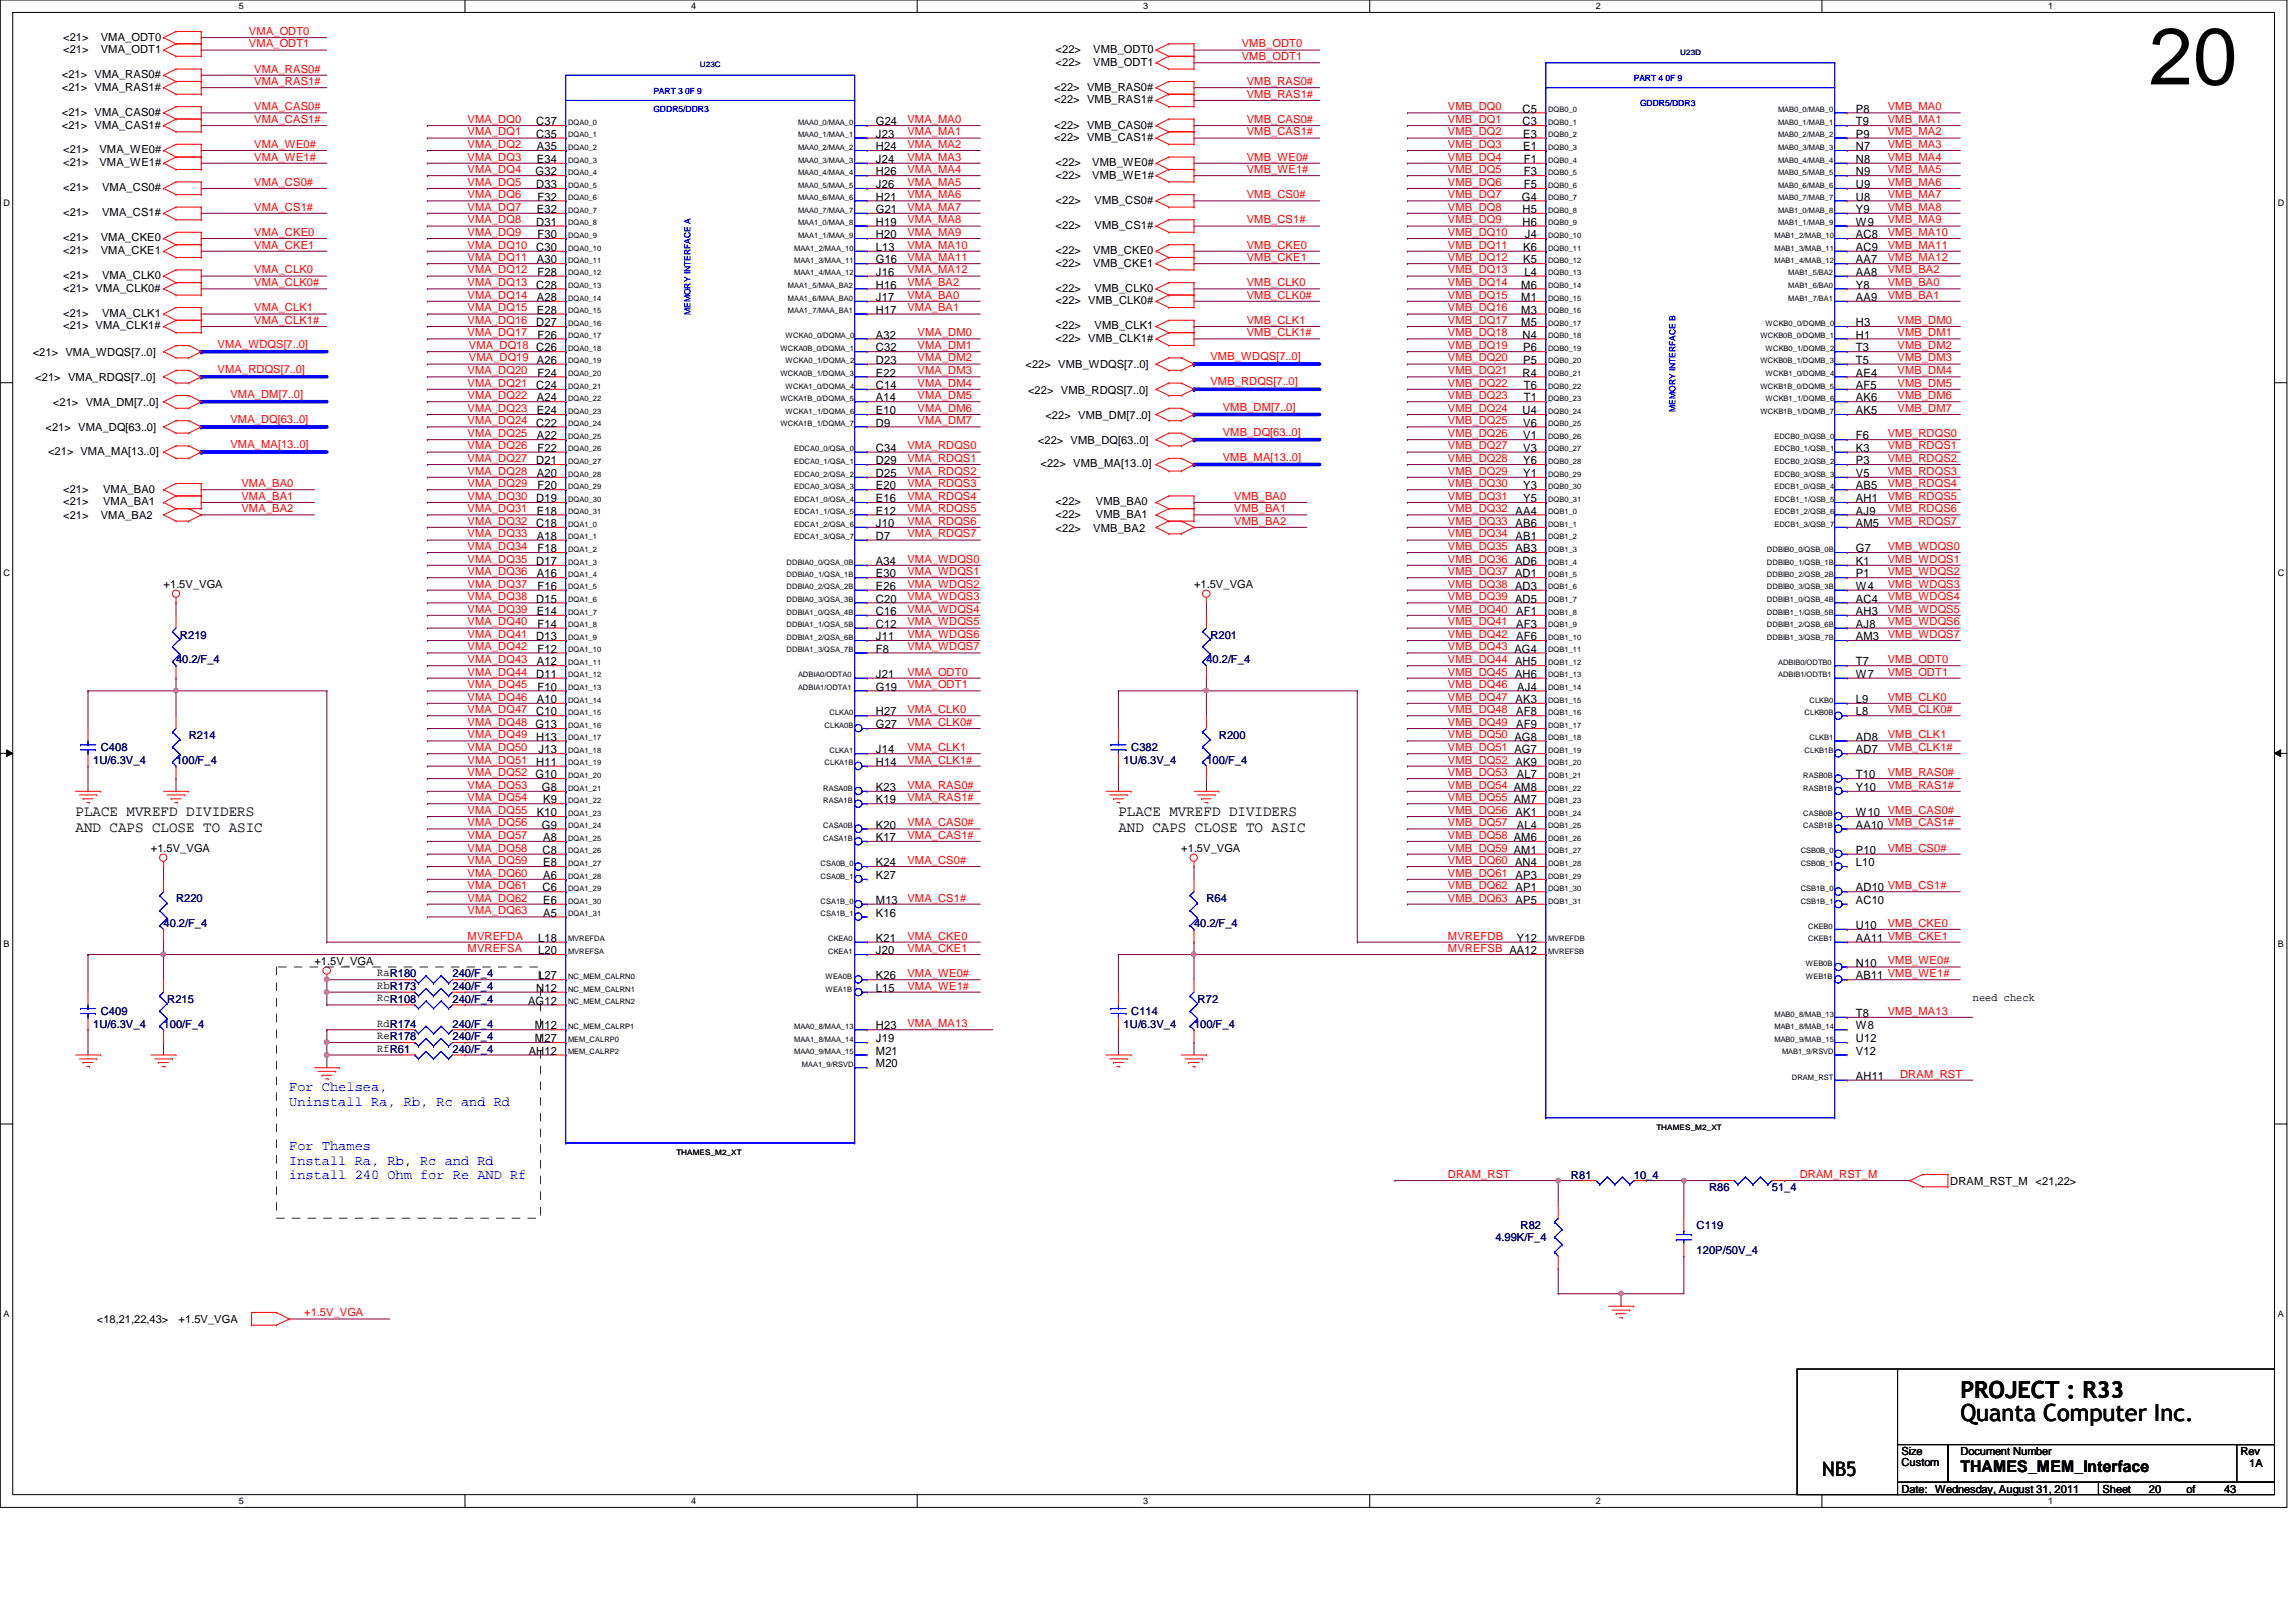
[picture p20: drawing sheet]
<svg xmlns="http://www.w3.org/2000/svg" width="297mm" height="210mm" viewBox="0 0 297 210" stroke-linecap="round" stroke-linejoin="round" font-family="sans-serif">
<defs><g id="words">
<text font-size="10.4" x="278" y="10.9">20</text>
<g font-size="3">
<text x="253.6" y="183.9">Quanta Computer Inc.</text>
<text x="253.6" y="181">PROJECT : R33</text>
</g>
<text font-size="2.6" x="235.8" y="191.1">NB5</text>
<text font-size="2.1" x="253.6" y="190.5">THAMES_MEM_Interface</text>
<g font-size="1.9">
<text x="9.8" y="105.5">PLACE MVREFD DIVIDERS</text>
<text x="9.8" y="107.6">AND CAPS CLOSE TO ASIC</text>
<text x="144.7" y="105.5">PLACE MVREFD DIVIDERS</text>
<text x="144.7" y="107.6">AND CAPS CLOSE TO ASIC</text>
</g>
<g font-size="1.8" fill="#00f">
<text x="37.4" y="141.2">For Chelsea,</text>
<text x="37.4" y="143.1">Uninstall Ra, Rb, Rc and Rd</text>
<text x="37.4" y="148.8">For Thames</text>
<text x="37.4" y="150.7">Install Ra, Rb, Rc and Rd</text>
<text x="37.4" y="152.6">install 240 Ohm for Re AND Rf</text>
</g>
<g font-size="1.5">
<text x="69.4" y="17.8">C35</text>
<text x="69.4" y="16.2">C37</text>
<text x="113.3" y="17.8">J23</text>
<text x="113.3" y="16.2">G24</text>
<text x="197" y="16.2">C3</text>
<text x="197" y="14.6">C5</text>
<text x="197.1" y="17.8">E3</text>
<text x="240.1" y="17.8">P9</text>
<text x="240.1" y="16.2">T9</text>
<text x="240.1" y="14.6">P8</text>
<text x="69.3" y="22.7">G32</text>
<text x="69.5" y="21.1">E34</text>
<text x="69.5" y="19.4">A35</text>
<text x="113.3" y="22.7">H26</text>
<text x="113.3" y="21.1">J24</text>
<text x="113.3" y="19.4">H24</text>
<text x="197.1" y="19.4">E1</text>
<text x="197.1" y="22.7">F3</text>
<text x="197.1" y="21.1">F1</text>
<text x="240.1" y="22.7">N9</text>
<text x="240.1" y="21.1">N8</text>
<text x="240.1" y="19.4">N7</text>
<text x="69.4" y="29.2">D31</text>
<text x="69.4" y="24.3">D33</text>
<text x="69.5" y="27.6">E32</text>
<text x="69.6" y="26">F32</text>
<text x="113.3" y="29.2">H19</text>
<text x="113.3" y="27.6">G21</text>
<text x="113.3" y="26">H21</text>
<text x="113.3" y="24.3">J26</text>
<text x="196.9" y="26">G4</text>
<text x="197" y="29.2">H6</text>
<text x="197" y="27.6">H5</text>
<text x="197.1" y="24.3">F5</text>
<text x="240.1" y="29.2">W9</text>
<text x="240.1" y="27.6">Y9</text>
<text x="240.1" y="26">U8</text>
<text x="240.1" y="24.3">U9</text>
<text x="69.4" y="32.5">C30</text>
<text x="69.5" y="34.1">A30</text>
<text x="69.6" y="35.7">F28</text>
<text x="69.6" y="30.8">F30</text>
<text x="113.3" y="35.7">J16</text>
<text x="113.3" y="34.1">G16</text>
<text x="113.3" y="32.5">L13</text>
<text x="113.3" y="30.8">H20</text>
<text x="197.1" y="34.1">K5</text>
<text x="197.1" y="32.5">K6</text>
<text x="197.2" y="35.7">L4</text>
<text x="197.3" y="30.8">J4</text>
<text x="240.1" y="35.7">AA8</text>
<text x="240.1" y="34.1">AA7</text>
<text x="240.1" y="32.5">AC9</text>
<text x="240.1" y="30.8">AC8</text>
<text x="69.4" y="37.3">C28</text>
<text x="69.5" y="40.6">E28</text>
<text x="69.5" y="38.9">A28</text>
<text x="113.3" y="40.6">H17</text>
<text x="113.3" y="38.9">J17</text>
<text x="113.3" y="37.3">H16</text>
<text x="196.8" y="40.6">M3</text>
<text x="196.8" y="38.9">M1</text>
<text x="196.8" y="37.3">M6</text>
<text x="240.1" y="38.9">AA9</text>
<text x="240.1" y="37.3">Y8</text>
<text x="69.4" y="42.2">D27</text>
<text x="69.5" y="47.1">A26</text>
<text x="69.6" y="43.8">F26</text>
<text x="113.3" y="47.1">D23</text>
<text x="113.3" y="45.5">C32</text>
<text x="113.3" y="43.8">A32</text>
<text x="196.8" y="42.2">M5</text>
<text x="197" y="43.8">N4</text>
<text x="197.1" y="47.1">P5</text>
<text x="197.1" y="45.5">P6</text>
<text x="240.1" y="47.1">T5</text>
<text x="240.1" y="45.5">T3</text>
<text x="240.1" y="43.8">H1</text>
<text x="240.1" y="42.2">H3</text>
<text x="69.4" y="50.3">C24</text>
<text x="69.5" y="53.6">E24</text>
<text x="69.5" y="51.9">A24</text>
<text x="69.6" y="48.7">F24</text>
<text x="113.3" y="53.6">E10</text>
<text x="113.3" y="51.9">A14</text>
<text x="113.3" y="50.3">C14</text>
<text x="113.3" y="48.7">E22</text>
<text x="197" y="53.6">U4</text>
<text x="197" y="48.7">R4</text>
<text x="197.1" y="51.9">T1</text>
<text x="197.1" y="50.3">T6</text>
<text x="240.1" y="53.6">AK5</text>
<text x="240.1" y="51.9">AK6</text>
<text x="240.1" y="50.3">AF5</text>
<text x="240.1" y="48.7">AE4</text>
<text x="69.4" y="55.2">C22</text>
<text x="69.5" y="56.9">A22</text>
<text x="69.6" y="58.5">F22</text>
<text x="113.3" y="58.5">C34</text>
<text x="113.3" y="55.2">D9</text>
<text x="197.1" y="58.5">V3</text>
<text x="197.1" y="56.9">V1</text>
<text x="197.1" y="55.2">V6</text>
<text x="240.1" y="58.5">K3</text>
<text x="240.1" y="56.9">F6</text>
<text x="69.4" y="65">D19</text>
<text x="69.4" y="60.1">D21</text>
<text x="69.5" y="61.7">A20</text>
<text x="69.6" y="63.3">F20</text>
<text x="113.3" y="65">E16</text>
<text x="113.3" y="63.3">E20</text>
<text x="113.3" y="61.7">D25</text>
<text x="113.3" y="60.1">D29</text>
<text x="197.1" y="65">Y5</text>
<text x="197.1" y="63.3">Y3</text>
<text x="197.1" y="61.7">Y1</text>
<text x="197.1" y="60.1">Y6</text>
<text x="240.1" y="65">AH1</text>
<text x="240.1" y="63.3">AB5</text>
<text x="240.1" y="61.7">V5</text>
<text x="240.1" y="60.1">P3</text>
<text x="69.4" y="68.2">C18</text>
<text x="69.5" y="69.8">A18</text>
<text x="69.5" y="66.6">E18</text>
<text x="69.6" y="71.5">F18</text>
<text x="113.3" y="69.8">D7</text>
<text x="113.3" y="68.2">J10</text>
<text x="113.3" y="66.6">E12</text>
<text x="240.1" y="71.5">G7</text>
<text x="240.1" y="68.2">AM5</text>
<text x="240.1" y="66.6">AJ9</text>
<text x="69.4" y="78">D15</text>
<text x="69.4" y="73.1">D17</text>
<text x="69.5" y="74.7">A16</text>
<text x="69.6" y="76.3">F16</text>
<text x="113.3" y="78">C20</text>
<text x="113.3" y="76.3">E26</text>
<text x="113.3" y="74.7">E30</text>
<text x="113.3" y="73.1">A34</text>
<text x="240.1" y="78">AC4</text>
<text x="240.1" y="76.3">W4</text>
<text x="240.1" y="74.7">P1</text>
<text x="240.1" y="73.1">K1</text>
<text x="69.4" y="82.8">D13</text>
<text x="69.5" y="79.6">E14</text>
<text x="69.6" y="81.2">F14</text>
<text x="113.3" y="82.8">J11</text>
<text x="113.3" y="81.2">C12</text>
<text x="113.3" y="79.6">C16</text>
<text x="196.2" y="82.8">AF6</text>
<text x="196.2" y="81.2">AF3</text>
<text x="196.2" y="79.6">AF1</text>
<text x="240.1" y="82.8">AM3</text>
<text x="240.1" y="81.2">AJ8</text>
<text x="240.1" y="79.6">AH3</text>
<text x="69.4" y="87.7">D11</text>
<text x="69.5" y="86.1">A12</text>
<text x="69.6" y="89.4">F10</text>
<text x="69.6" y="84.5">F12</text>
<text x="113.3" y="89.4">G19</text>
<text x="113.3" y="87.7">J21</text>
<text x="113.3" y="84.5">F8</text>
<text x="196.3" y="89.4">AJ4</text>
<text x="240.1" y="87.7">W7</text>
<text x="240.1" y="86.1">T7</text>
<text x="69.3" y="94.2">G13</text>
<text x="69.4" y="95.8">H13</text>
<text x="69.4" y="92.6">C10</text>
<text x="69.5" y="91">A10</text>
<text x="113.3" y="94.2">G27</text>
<text x="113.3" y="92.6">H27</text>
<text x="196.2" y="94.2">AF9</text>
<text x="196.2" y="92.6">AF8</text>
<text x="240.1" y="95.8">AD8</text>
<text x="240.1" y="92.6">L8</text>
<text x="240.1" y="91">L9</text>
<text x="69.3" y="100.7">G10</text>
<text x="69.4" y="99.1">H11</text>
<text x="69.7" y="97.5">J13</text>
<text x="113.3" y="99.1">H14</text>
<text x="113.3" y="97.5">J14</text>
<text x="196.3" y="100.7">AL7</text>
<text x="240.1" y="100.7">T10</text>
<text x="240.1" y="97.5">AD7</text>
<text x="69.5" y="105.6">K10</text>
<text x="70.1" y="107.2">G9</text>
<text x="70.1" y="102.4">G8</text>
<text x="70.3" y="104">K9</text>
<text x="113.3" y="107.2">K20</text>
<text x="113.3" y="104">K19</text>
<text x="113.3" y="102.4">K23</text>
<text x="196.3" y="107.2">AL4</text>
<text x="240.1" y="107.2">AA10 VMB_CAS1#</text>
<text x="240.1" y="105.6">W10 VMB_CAS0#</text>
<text x="240.1" y="102.4">Y10</text>
<text x="70.2" y="110.5">C8</text>
<text x="70.3" y="113.7">A6</text>
<text x="70.3" y="112.1">E8</text>
<text x="70.3" y="108.8">A8</text>
<text x="113.3" y="113.7">K27</text>
<text x="113.3" y="112.1">K24</text>
<text x="113.3" y="108.8">K17</text>
<text x="240.1" y="112.1">L10</text>
<text x="240.1" y="110.5">P10</text>
<text x="70.2" y="115.4">C6</text>
<text x="70.3" y="118.6">A5</text>
<text x="70.3" y="117">E6</text>
<text x="113.3" y="118.6">K16</text>
<text x="113.3" y="117">M13</text>
<text x="240.1" y="117">AC10</text>
<text x="240.1" y="115.4">AD10 VMB_CS1#</text>
<text x="69.6" y="123.5">L20</text>
<text x="69.6" y="121.9">L18</text>
<text x="113.3" y="123.5">J20</text>
<text x="113.3" y="121.9">K21</text>
<text x="196.3" y="121.9">Y12</text>
<text x="240.1" y="125.1">N10</text>
<text x="240.1" y="121.9">AA11 VMB_CKE1</text>
<text x="240.1" y="120.2">U10</text>
<text x="68.3" y="130">AG12</text>
<text x="69.4" y="128.4">N12</text>
<text x="69.6" y="126.7">L27</text>
<text x="113.3" y="128.4">L15</text>
<text x="113.3" y="126.7">K26</text>
<text x="240.1" y="131.6">T8</text>
<text x="240.1" y="126.7">AB11 VMB_WE1#</text>
<text x="68.4" y="136.5">AH12</text>
<text x="69.2" y="134.9">M27</text>
<text x="69.2" y="133.2">M12</text>
<text x="113.3" y="136.5">M21</text>
<text x="113.3" y="134.9">J19</text>
<text x="113.3" y="133.2">H23</text>
<text x="240.1" y="136.5">V12</text>
<text x="240.1" y="134.9">U12</text>
<text x="240.1" y="133.2">W8</text>
<text x="113.3" y="138.1">M20</text>
<text x="240.1" y="139.7">AH11</text>
</g>
<g font-size="1.4">
<text x="8.2" y="5.2">&lt;21&gt;</text>
<text x="13" y="5.2">VMA_ODT0</text>
<text x="8" y="10.1">&lt;21&gt; VMA_RAS0#</text>
<text x="8" y="11.7">&lt;21&gt; VMA_RAS1#</text>
<text x="8.2" y="6.9">&lt;21&gt;</text>
<text x="13" y="6.9">VMA_ODT1</text>
<text x="136.4" y="11.7">&lt;22&gt; VMB_RAS0#</text>
<text x="136.6" y="6.9">&lt;22&gt;</text>
<text x="136.6" y="8.5">&lt;22&gt;</text>
<text x="141.4" y="6.9">VMB_ODT0</text>
<text x="141.4" y="8.5">VMB_ODT1</text>
<text x="8" y="15">&lt;21&gt; VMA_CAS0#</text>
<text x="8" y="16.6">&lt;21&gt; VMA_CAS1#</text>
<text x="136.4" y="13.4">&lt;22&gt; VMB_RAS1#</text>
<text x="136.4" y="16.6">&lt;22&gt; VMB_CAS0#</text>
<text x="8.2" y="19.9">&lt;21&gt;</text>
<text x="8.2" y="21.5">&lt;21&gt;</text>
<text x="12.9" y="19.9">VMA_WE0#</text>
<text x="12.9" y="21.5">VMA_WE1#</text>
<text x="136.4" y="18.2">&lt;22&gt; VMB_CAS1#</text>
<text x="136.6" y="21.5">&lt;22&gt;</text>
<text x="136.6" y="23.1">&lt;22&gt;</text>
<text x="141.3" y="21.5">VMB_WE0#</text>
<text x="141.3" y="23.1">VMB_WE1#</text>
<text x="8.2" y="24.8">&lt;21&gt;</text>
<text x="8.2" y="28">&lt;21&gt;</text>
<text x="13.2" y="24.8">VMA_CS0#</text>
<text x="13.2" y="28">VMA_CS1#</text>
<text x="136.6" y="26.4">&lt;22&gt;</text>
<text x="136.6" y="29.6">&lt;22&gt;</text>
<text x="141.6" y="26.4">VMB_CS0#</text>
<text x="141.6" y="29.6">VMB_CS1#</text>
<text x="8.2" y="31.2">&lt;21&gt;</text>
<text x="8.2" y="32.9">&lt;21&gt;</text>
<text x="13" y="31.2">VMA_CKE0</text>
<text x="13" y="32.9">VMA_CKE1</text>
<text x="136.6" y="32.9">&lt;22&gt;</text>
<text x="136.6" y="34.5">&lt;22&gt;</text>
<text x="141.4" y="32.9">VMB_CKE0</text>
<text x="141.4" y="34.5">VMB_CKE1</text>
<text x="8.2" y="37.8">&lt;21&gt; VMA_CLK0#</text>
<text x="8.2" y="36.1">&lt;21&gt;</text>
<text x="8.2" y="41">&lt;21&gt;</text>
<text x="13.2" y="36.1">VMA_CLK0</text>
<text x="13.2" y="41">VMA_CLK1</text>
<text x="136.6" y="39.4">&lt;22&gt; VMB_CLK0#</text>
<text x="136.6" y="37.8">&lt;22&gt;</text>
<text x="141.6" y="37.8">VMB_CLK0</text>
<text x="4.2" y="46.1">&lt;21&gt; VMA_WDQS[7..0]</text>
<text x="8.2" y="42.6">&lt;21&gt; VMA_CLK1#</text>
<text x="132.7" y="47.7">&lt;22&gt; VMB_WDQS[7..0]</text>
<text x="136.6" y="44.2">&lt;22&gt; VMB_CLK1#</text>
<text x="136.6" y="42.6">&lt;22&gt;</text>
<text x="141.6" y="42.6">VMB_CLK1</text>
<text x="4.6" y="49.3">&lt;21&gt; VMA_RDQS[7..0]</text>
<text x="6.9" y="52.5">&lt;21&gt; VMA_DM[7..0]</text>
<text x="133" y="50.9">&lt;22&gt; VMB_RDQS[7..0]</text>
<text x="5.9" y="55.8">&lt;21&gt; VMA_DQ[63..0]</text>
<text x="6.2" y="58.9">&lt;21&gt; VMA_MA[13..0]</text>
<text x="134.3" y="57.4">&lt;22&gt; VMB_DQ[63..0]</text>
<text x="135.3" y="54.2">&lt;22&gt; VMB_DM[7..0]</text>
<text x="8.2" y="63.8">&lt;21&gt;</text>
<text x="8.2" y="65.4">&lt;21&gt;</text>
<text x="13.3" y="63.8">VMA_BA0</text>
<text x="13.3" y="65.4">VMA_BA1</text>
<text x="134.6" y="60.5">&lt;22&gt; VMB_MA[13..0]</text>
<text x="136.6" y="65.4">&lt;22&gt;</text>
<text x="141.8" y="65.4">VMB_BA0</text>
<text x="8.2" y="67.2">&lt;21&gt;</text>
<text x="13" y="67.2">VMA_BA2</text>
<text x="136.6" y="67">&lt;22&gt;</text>
<text x="136.6" y="68.8">&lt;22&gt;</text>
<text x="141.4" y="68.8">VMB_BA2</text>
<text x="141.8" y="67">VMB_BA1</text>
<text x="21.2" y="76.1">+1.5V_VGA</text>
<text x="154.5" y="76.1">+1.5V_VGA</text>
<text x="19.5" y="110.2">+1.5V_VGA</text>
<text x="152.8" y="110.2">+1.5V_VGA</text>
<text x="40.7" y="124.9">+1.5V_VGA</text>
<text x="48.8" y="126.3">RaR180</text>
<text x="48.8" y="128">RbR173</text>
<text x="48.8" y="129.6">RcR108</text>
<text x="255.2" y="129.6">need check</text>
<text x="48.8" y="132.8">RdR174</text>
<text x="48.8" y="134.5">ReR178</text>
<text x="48.8" y="136.1">RfR61</text>
<text x="252.3" y="153.3">DRAM_RST_M &lt;21,22&gt;</text>
<text x="12.5" y="171.2">&lt;18,21,22,43&gt;</text>
<text x="23.1" y="171.2">+1.5V_VGA</text>
<text x="246" y="188.3">Size</text>
<text x="246" y="189.7">Custom</text>
<text x="253.6" y="188.3">Document Number</text>
<text x="289.9" y="188.3">Rev</text>
<text x="291" y="189.9">1A</text>
<text x="246" y="193.2">Date: Wednesday, August 31, 2011</text>
<text x="272" y="193.2">Sheet</text>
<text x="278" y="193.2">20</text>
<text x="282.9" y="193.2">of</text>
<text x="287.7" y="193.2">43</text>
</g>
<g font-size="1.4" fill="#f00">
<text x="32.2" y="4.5">VMA_ODT0</text>
<text x="32.2" y="6.1">VMA_ODT1</text>
<text x="32.9" y="9.4">VMA_RAS0#</text>
<text x="32.9" y="11">VMA_RAS1#</text>
<text x="160.7" y="7.8">VMB_ODT1</text>
<text x="160.7" y="6.1">VMB_ODT0</text>
<text x="161.3" y="11">VMB_RAS0#</text>
<text x="32.9" y="15.9">VMA_CAS1#</text>
<text x="32.9" y="14.3">VMA_CAS0#</text>
<text x="60.5" y="15.9">VMA_DQ0</text>
<text x="60.5" y="17.5">VMA_DQ1</text>
<text x="117.4" y="15.9">VMA_MA0</text>
<text x="117.4" y="17.5">VMA_MA1</text>
<text x="161.3" y="17.5">VMB_CAS1#</text>
<text x="161.3" y="12.7">VMB_RAS1#</text>
<text x="161.3" y="15.9">VMB_CAS0#</text>
<text x="187.3" y="14.3">VMB_DQ0</text>
<text x="187.3" y="15.9">VMB_DQ1</text>
<text x="187.3" y="17.5">VMB_DQ2</text>
<text x="244.2" y="14.3">VMB_MA0</text>
<text x="244.2" y="15.9">VMB_MA1</text>
<text x="244.2" y="17.5">VMB_MA2</text>
<text x="32.9" y="20.8">VMA_WE1#</text>
<text x="32.9" y="19.1">VMA_WE0#</text>
<text x="60.5" y="19.1">VMA_DQ2</text>
<text x="60.5" y="20.8">VMA_DQ3</text>
<text x="60.5" y="22.4">VMA_DQ4</text>
<text x="117.4" y="19.1">VMA_MA2</text>
<text x="117.4" y="20.8">VMA_MA3</text>
<text x="117.4" y="22.4">VMA_MA4</text>
<text x="161.3" y="22.4">VMB_WE1#</text>
<text x="161.3" y="20.8">VMB_WE0#</text>
<text x="187.3" y="19.1">VMB_DQ3</text>
<text x="187.3" y="20.8">VMB_DQ4</text>
<text x="187.3" y="22.4">VMB_DQ5</text>
<text x="244.2" y="19.1">VMB_MA3</text>
<text x="244.2" y="20.8">VMB_MA4</text>
<text x="244.2" y="22.4">VMB_MA5</text>
<text x="32.9" y="27.3">VMA_CS1#</text>
<text x="32.9" y="24">VMA_CS0#</text>
<text x="60.5" y="28.9">VMA_DQ8</text>
<text x="60.5" y="27.3">VMA_DQ7</text>
<text x="60.5" y="24">VMA_DQ5</text>
<text x="60.5" y="25.7">VMA_DQ6</text>
<text x="117.4" y="24">VMA_MA5</text>
<text x="117.4" y="25.7">VMA_MA6</text>
<text x="117.4" y="27.3">VMA_MA7</text>
<text x="117.4" y="28.9">VMA_MA8</text>
<text x="161.3" y="28.9">VMB_CS1#</text>
<text x="161.3" y="25.7">VMB_CS0#</text>
<text x="187.3" y="24">VMB_DQ6</text>
<text x="187.3" y="25.7">VMB_DQ7</text>
<text x="187.3" y="27.3">VMB_DQ8</text>
<text x="187.3" y="28.9">VMB_DQ9</text>
<text x="244.2" y="24">VMB_MA6</text>
<text x="244.2" y="25.7">VMB_MA7</text>
<text x="244.2" y="27.3">VMB_MA8</text>
<text x="244.2" y="28.9">VMB_MA9</text>
<text x="32.9" y="35.4">VMA_CLK0</text>
<text x="32.9" y="30.5">VMA_CKE0</text>
<text x="32.9" y="32.2">VMA_CKE1</text>
<text x="60.5" y="30.5">VMA_DQ9</text>
<text x="60.5" y="35.4">VMA_DQ12</text>
<text x="60.5" y="33.8">VMA_DQ11</text>
<text x="60.5" y="32.2">VMA_DQ10</text>
<text x="117.4" y="30.5">VMA_MA9</text>
<text x="117.4" y="32.2">VMA_MA10</text>
<text x="117.4" y="33.8">VMA_MA11</text>
<text x="117.4" y="35.4">VMA_MA12</text>
<text x="161.3" y="32.2">VMB_CKE0</text>
<text x="161.3" y="33.8">VMB_CKE1</text>
<text x="187.3" y="30.5">VMB_DQ10</text>
<text x="187.3" y="32.2">VMB_DQ11</text>
<text x="187.3" y="33.8">VMB_DQ12</text>
<text x="187.3" y="35.4">VMB_DQ13</text>
<text x="244.2" y="30.5">VMB_MA10</text>
<text x="244.2" y="32.2">VMB_MA11</text>
<text x="244.2" y="33.8">VMB_MA12</text>
<text x="244.2" y="35.4">VMB_BA2</text>
<text x="32.9" y="37">VMA_CLK0#</text>
<text x="32.9" y="40.3">VMA_CLK1</text>
<text x="32.9" y="41.9">VMA_CLK1#</text>
<text x="60.5" y="37">VMA_DQ13</text>
<text x="60.5" y="40.3">VMA_DQ15</text>
<text x="60.5" y="41.9">VMA_DQ16</text>
<text x="60.5" y="38.7">VMA_DQ14</text>
<text x="117.4" y="37">VMA_BA2</text>
<text x="117.4" y="40.3">VMA_BA1</text>
<text x="117.4" y="38.7">VMA_BA0</text>
<text x="161.3" y="37">VMB_CLK0</text>
<text x="161.3" y="38.7">VMB_CLK0#</text>
<text x="161.3" y="41.9">VMB_CLK1</text>
<text x="187.3" y="37">VMB_DQ14</text>
<text x="187.3" y="38.7">VMB_DQ15</text>
<text x="187.3" y="40.3">VMB_DQ16</text>
<text x="187.3" y="41.9">VMB_DQ17</text>
<text x="244.2" y="37">VMB_BA0</text>
<text x="244.2" y="38.7">VMB_BA1</text>
<text x="245.5" y="41.9">VMB_DM0</text>
<text x="28.1" y="45">VMA_WDQS[7..0]</text>
<text x="60.5" y="43.5">VMA_DQ17</text>
<text x="60.7" y="45.2">VMA_DQ18 C26</text>
<text x="60.7" y="46.8">VMA_DQ19</text>
<text x="118.7" y="45.2">VMA_DM1</text>
<text x="118.7" y="46.8">VMA_DM2</text>
<text x="118.7" y="43.5">VMA_DM0</text>
<text x="156.6" y="46.6">VMB_WDQS[7..0]</text>
<text x="161.3" y="43.5">VMB_CLK1#</text>
<text x="187.3" y="43.5">VMB_DQ18</text>
<text x="187.3" y="45.2">VMB_DQ19</text>
<text x="187.3" y="46.8">VMB_DQ20</text>
<text x="245.5" y="43.5">VMB_DM1</text>
<text x="245.5" y="45.2">VMB_DM2</text>
<text x="245.5" y="46.8">VMB_DM3</text>
<text x="28.1" y="48.3">VMA_RDQS[7..0]</text>
<text x="29.8" y="51.5">VMA_DM[7..0]</text>
<text x="60.5" y="51.6">VMA_DQ22</text>
<text x="60.5" y="48.4">VMA_DQ20</text>
<text x="60.5" y="53.3">VMA_DQ23</text>
<text x="60.5" y="50">VMA_DQ21</text>
<text x="118.7" y="51.6">VMA_DM5</text>
<text x="118.7" y="48.4">VMA_DM3</text>
<text x="118.7" y="50">VMA_DM4</text>
<text x="118.7" y="53.3">VMA_DM6</text>
<text x="156.6" y="49.9">VMB_RDQS[7..0]</text>
<text x="158.2" y="53.1">VMB_DM[7..0]</text>
<text x="187.3" y="48.4">VMB_DQ21</text>
<text x="187.3" y="50">VMB_DQ22</text>
<text x="187.3" y="51.6">VMB_DQ23</text>
<text x="187.3" y="53.3">VMB_DQ24</text>
<text x="245.5" y="48.4">VMB_DM4</text>
<text x="245.5" y="50">VMB_DM5</text>
<text x="245.5" y="51.6">VMB_DM6</text>
<text x="245.5" y="53.3">VMB_DM7</text>
<text x="29.8" y="58">VMA_MA[13..0]</text>
<text x="29.8" y="54.7">VMA_DQ[63..0]</text>
<text x="60.5" y="54.9">VMA_DQ24</text>
<text x="60.5" y="59.8">VMA_DQ27</text>
<text x="60.5" y="56.6">VMA_DQ25</text>
<text x="60.5" y="58.2">VMA_DQ26</text>
<text x="117.4" y="58.2">VMA_RDQS0</text>
<text x="117.4" y="59.8">VMA_RDQS1</text>
<text x="118.7" y="54.9">VMA_DM7</text>
<text x="158.2" y="56.4">VMB_DQ[63..0]</text>
<text x="158.2" y="59.6">VMB_MA[13..0]</text>
<text x="187.3" y="54.9">VMB_DQ25</text>
<text x="187.3" y="56.6">VMB_DQ26</text>
<text x="187.3" y="58.2">VMB_DQ27</text>
<text x="187.3" y="59.8">VMB_DQ28</text>
<text x="244.2" y="56.6">VMB_RDQS0</text>
<text x="244.2" y="58.2">VMB_RDQS1</text>
<text x="244.2" y="59.8">VMB_RDQS2</text>
<text x="31.2" y="64.7">VMA_BA1</text>
<text x="31.2" y="63">VMA_BA0</text>
<text x="60.5" y="61.4">VMA_DQ28</text>
<text x="60.5" y="64.7">VMA_DQ30</text>
<text x="60.5" y="63">VMA_DQ29</text>
<text x="117.4" y="61.4">VMA_RDQS2</text>
<text x="117.4" y="63">VMA_RDQS3</text>
<text x="117.4" y="64.7">VMA_RDQS4</text>
<text x="159.7" y="64.7">VMB_BA0</text>
<text x="187.3" y="61.4">VMB_DQ29</text>
<text x="187.3" y="63">VMB_DQ30</text>
<text x="187.3" y="64.7">VMB_DQ31</text>
<text x="244.2" y="61.4">VMB_RDQS3</text>
<text x="244.2" y="63">VMB_RDQS4</text>
<text x="244.2" y="64.7">VMB_RDQS5</text>
<text x="31.2" y="66.3">VMA_BA2</text>
<text x="60.5" y="71.2">VMA_DQ34</text>
<text x="60.5" y="66.3">VMA_DQ31</text>
<text x="60.5" y="67.9">VMA_DQ32</text>
<text x="60.5" y="69.6">VMA_DQ33</text>
<text x="117.4" y="67.9">VMA_RDQS6</text>
<text x="117.4" y="69.6">VMA_RDQS7</text>
<text x="117.4" y="66.3">VMA_RDQS5</text>
<text x="159.7" y="67.9">VMB_BA2</text>
<text x="159.7" y="66.3">VMB_BA1</text>
<text x="187.3" y="66.3">VMB_DQ32 AA4</text>
<text x="187.3" y="67.9">VMB_DQ33 AB6</text>
<text x="187.3" y="69.6">VMB_DQ34 AB1</text>
<text x="187.3" y="71.2">VMB_DQ35 AB3</text>
<text x="244.2" y="66.3">VMB_RDQS6</text>
<text x="244.2" y="67.9">VMB_RDQS7</text>
<text x="244.2" y="71.2">VMB_WDQS0</text>
<text x="60.5" y="77.7">VMA_DQ38</text>
<text x="60.5" y="74.4">VMA_DQ36</text>
<text x="60.5" y="72.8">VMA_DQ35</text>
<text x="60.5" y="76">VMA_DQ37</text>
<text x="117.4" y="76">VMA_WDQS2</text>
<text x="117.4" y="74.4">VMA_WDQS1</text>
<text x="117.4" y="72.8">VMA_WDQS0</text>
<text x="117.4" y="77.7">VMA_WDQS3</text>
<text x="187.3" y="72.8">VMB_DQ36 AD6</text>
<text x="187.3" y="74.4">VMB_DQ37 AD1</text>
<text x="187.3" y="76">VMB_DQ38 AD3</text>
<text x="187.3" y="77.7">VMB_DQ39 AD5</text>
<text x="244.2" y="72.8">VMB_WDQS1</text>
<text x="244.2" y="74.4">VMB_WDQS2</text>
<text x="244.2" y="76">VMB_WDQS3</text>
<text x="244.2" y="77.7">VMB_WDQS4</text>
<text x="60.5" y="79.3">VMA_DQ39</text>
<text x="60.5" y="80.9">VMA_DQ40</text>
<text x="60.5" y="82.5">VMA_DQ41</text>
<text x="117.4" y="79.3">VMA_WDQS4</text>
<text x="117.4" y="80.9">VMA_WDQS5</text>
<text x="117.4" y="82.5">VMA_WDQS6</text>
<text x="187.3" y="79.3">VMB_DQ40</text>
<text x="187.3" y="80.9">VMB_DQ41</text>
<text x="187.3" y="82.5">VMB_DQ42</text>
<text x="244.2" y="79.3">VMB_WDQS5</text>
<text x="244.2" y="80.9">VMB_WDQS6</text>
<text x="244.2" y="82.5">VMB_WDQS7</text>
<text x="60.5" y="87.4">VMA_DQ44</text>
<text x="60.5" y="84.2">VMA_DQ42</text>
<text x="60.5" y="89.1">VMA_DQ45</text>
<text x="60.5" y="85.8">VMA_DQ43</text>
<text x="117.4" y="89.1">VMA_ODT1</text>
<text x="117.4" y="87.4">VMA_ODT0</text>
<text x="117.4" y="84.2">VMA_WDQS7</text>
<text x="187.3" y="84.2">VMB_DQ43 AG4</text>
<text x="187.3" y="85.8">VMB_DQ44 AH5</text>
<text x="187.3" y="87.4">VMB_DQ45 AH6</text>
<text x="187.3" y="89.1">VMB_DQ46</text>
<text x="244.2" y="87.4">VMB_ODT1</text>
<text x="244.2" y="85.8">VMB_ODT0</text>
<text x="60.5" y="92.3">VMA_DQ47</text>
<text x="60.5" y="90.7">VMA_DQ46</text>
<text x="60.5" y="93.9">VMA_DQ48</text>
<text x="60.5" y="95.5">VMA_DQ49</text>
<text x="117.4" y="93.9">VMA_CLK0#</text>
<text x="117.4" y="92.3">VMA_CLK0</text>
<text x="187.3" y="90.7">VMB_DQ47 AK3</text>
<text x="187.3" y="92.3">VMB_DQ48</text>
<text x="187.3" y="93.9">VMB_DQ49</text>
<text x="187.3" y="95.5">VMB_DQ50 AG8</text>
<text x="244.2" y="92.3">VMB_CLK0#</text>
<text x="244.2" y="90.7">VMB_CLK0</text>
<text x="244.2" y="95.5">VMB_CLK1</text>
<text x="60.5" y="98.8">VMA_DQ51</text>
<text x="60.5" y="100.4">VMA_DQ52</text>
<text x="60.5" y="97.2">VMA_DQ50</text>
<text x="117.4" y="98.8">VMA_CLK1#</text>
<text x="117.4" y="97.2">VMA_CLK1</text>
<text x="187.3" y="97.2">VMB_DQ51 AG7</text>
<text x="187.3" y="98.8">VMB_DQ52 AK9</text>
<text x="187.3" y="100.4">VMB_DQ53</text>
<text x="244.2" y="97.2">VMB_CLK1#</text>
<text x="244.2" y="100.4">VMB_RAS0#</text>
<text x="60.5" y="106.9">VMA_DQ56</text>
<text x="60.5" y="102.1">VMA_DQ53</text>
<text x="60.5" y="103.7">VMA_DQ54</text>
<text x="60.5" y="105.3">VMA_DQ55</text>
<text x="117.4" y="103.7">VMA_RAS1#</text>
<text x="117.4" y="102.1">VMA_RAS0#</text>
<text x="117.4" y="106.9">VMA_CAS0#</text>
<text x="187.3" y="102.1">VMB_DQ54 AM8</text>
<text x="187.3" y="103.7">VMB_DQ55 AM7</text>
<text x="187.3" y="105.3">VMB_DQ56 AK1</text>
<text x="187.3" y="106.9">VMB_DQ57</text>
<text x="244.2" y="102.1">VMB_RAS1#</text>
<text x="60.5" y="108.5">VMA_DQ57</text>
<text x="60.5" y="110.2">VMA_DQ58</text>
<text x="60.5" y="111.8">VMA_DQ59</text>
<text x="60.5" y="113.5">VMA_DQ60</text>
<text x="117.4" y="108.5">VMA_CAS1#</text>
<text x="117.4" y="111.8">VMA_CS0#</text>
<text x="187.3" y="108.5">VMB_DQ58 AM6</text>
<text x="187.3" y="110.2">VMB_DQ59 AM1</text>
<text x="187.3" y="111.8">VMB_DQ60 AN4</text>
<text x="187.3" y="113.5">VMB_DQ61 AP3</text>
<text x="244.2" y="110.2">VMB_CS0#</text>
<text x="60.5" y="118.3">VMA_DQ63</text>
<text x="60.5" y="116.7">VMA_DQ62</text>
<text x="60.5" y="115.1">VMA_DQ61</text>
<text x="117.4" y="116.7">VMA_CS1#</text>
<text x="187.3" y="115.1">VMB_DQ62 AP1</text>
<text x="187.3" y="116.7">VMB_DQ63 AP5</text>
<text x="244.2" y="119.9">VMB_CKE0</text>
<text x="60.5" y="123.2">MVREFSA</text>
<text x="60.5" y="121.6">MVREFDA</text>
<text x="117.4" y="121.6">VMA_CKE0</text>
<text x="117.4" y="123.2">VMA_CKE1</text>
<text x="187.3" y="123.2">MVREFSB AA12</text>
<text x="187.3" y="121.6">MVREFDB</text>
<text x="244.2" y="124.8">VMB_WE0#</text>
<text x="117.4" y="128.1">VMA_WE1#</text>
<text x="117.4" y="126.4">VMA_WE0#</text>
<text x="244.2" y="131.3">VMB_MA13</text>
<text x="117.4" y="132.9">VMA_MA13</text>
<text x="245.8" y="139.4">DRAM_RST</text>
<text x="187.3" y="152.4">DRAM_RST</text>
<text x="232.8" y="152.4">DRAM_RST_M</text>
<text x="39.4" y="170.3">+1.5V_VGA</text>
</g>
<g font-size="1.4" fill="#000080">
<text x="23.3" y="82.6">R219</text>
<text x="156.6" y="82.6">R201</text>
<text x="22.8" y="85.9">40.2/F_4</text>
<text x="156.1" y="85.9">40.2/F_4</text>
<text x="24.4" y="95.6">R214</text>
<text x="157.7" y="95.6">R200</text>
<text x="12.1" y="98.9">1U/6.3V_4</text>
<text x="13" y="97.2">C408</text>
<text x="22.8" y="98.9">100/F_4</text>
<text x="145.4" y="98.9">1U/6.3V_4</text>
<text x="146.3" y="97.2">C382</text>
<text x="156.1" y="98.9">100/F_4</text>
<text x="22.8" y="116.8">R220</text>
<text x="156.1" y="116.8">R64</text>
<text x="21.2" y="120">40.2/F_4</text>
<text x="154.5" y="120">40.2/F_4</text>
<text x="13" y="131.4">C409</text>
<text x="21.6" y="129.8">R215</text>
<text x="58.5" y="126.5">240/F_4</text>
<text x="58.5" y="128.1">240/F_4</text>
<text x="58.5" y="129.8">240/F_4</text>
<text x="146.3" y="131.4">C114</text>
<text x="154.9" y="129.8">R72</text>
<text x="12.1" y="133">1U/6.3V_4</text>
<text x="21.2" y="133">100/F_4</text>
<text x="58.5" y="134.6">240/F_4</text>
<text x="58.5" y="133">240/F_4</text>
<text x="58.5" y="136.3">240/F_4</text>
<text x="145.4" y="133">1U/6.3V_4</text>
<text x="154.5" y="133">100/F_4</text>
<text x="203.2" y="152.5">R81</text>
<text x="211.4" y="152.5">10_4</text>
<text x="221.1" y="154.1">R86</text>
<text x="229.2" y="154.1">51_4</text>
<text x="193.5" y="160.7">4.99K/F_4</text>
<text x="196.7" y="159">R82</text>
<text x="219.5" y="159">C119</text>
<text x="219.5" y="162.3">120P/50V_4</text>
</g>
<g font-size="1.2">
<text x="30.9" y="1.2">5</text>
<text x="89.4" y="1.2">4</text>
<text x="147.9" y="1.2">3</text>
<text x="206.5" y="1.2">2</text>
<text x="265" y="1.2">1</text>
<text x=".5" y="26.6">D</text>
<text x="294.7" y="26.6">D</text>
<text x=".5" y="74.5">C</text>
<text x="294.7" y="74.5">C</text>
<text x=".5" y="122.5">B</text>
<text x="294.7" y="122.5">B</text>
<text x=".5" y="170.5">A</text>
<text x="294.7" y="170.5">A</text>
<text x="30.9" y="194.6">5</text>
<text x="89.4" y="194.6">4</text>
<text x="147.9" y="194.6">3</text>
<text x="206.5" y="194.6">2</text>
<text x="265" y="194.6">1</text>
</g>
<g font-size="1.1" fill="#00f">
<text x="211.4" y="10.5">PART 4 0F 9</text>
<text x="84.5" y="12.1">PART 3 0F 9</text>
<text x="84.5" y="14.5">GDDR5/DDR3</text>
<text x="212.2" y="13.7">GDDR5/DDR3</text>
<text x="89.3" y="40.8" transform="rotate(-90 89.3 40.8)">MEMORY INTERFACE A</text>
<text x="216.7" y="53.3" transform="rotate(-90 216.7 53.3)">MEMORY INTERFACE B</text>
</g>
<g font-size="1" fill="#000080">
<text x="90.5" y="8.7">U23C</text>
<text x="217.4" y="7.1">U23D</text>
</g>
<g font-size="1">
<text x="73.5" y="17.8">DQA0_1</text>
<text x="73.5" y="16.2">DQA0_0</text>
<text x="103.2" y="17.8">MAA0_1/MAA_1</text>
<text x="103.2" y="16.2">MAA0_0/MAA_0</text>
<text x="200.3" y="17.8">DQB0_2</text>
<text x="200.3" y="16.2">DQB0_1</text>
<text x="200.3" y="14.5">DQB0_0</text>
<text x="230" y="17.8">MAB0_2/MAB_2</text>
<text x="230" y="16.2">MAB0_1/MAB_1</text>
<text x="230" y="14.5">MAB0_0/MAB_0</text>
<text x="73.5" y="22.6">DQA0_4</text>
<text x="73.5" y="21">DQA0_3</text>
<text x="73.5" y="19.4">DQA0_2</text>
<text x="103.2" y="22.6">MAA0_4/MAA_4</text>
<text x="103.2" y="21">MAA0_3/MAA_3</text>
<text x="103.2" y="19.4">MAA0_2/MAA_2</text>
<text x="200.3" y="22.6">DQB0_5</text>
<text x="200.3" y="21">DQB0_4</text>
<text x="200.3" y="19.4">DQB0_3</text>
<text x="230" y="22.6">MAB0_5/MAB_5</text>
<text x="230" y="21">MAB0_4/MAB_4</text>
<text x="230" y="19.4">MAB0_3/MAB_3</text>
<text x="73.5" y="29.2">DQA0_8</text>
<text x="73.5" y="27.5">DQA0_7</text>
<text x="73.5" y="25.9">DQA0_6</text>
<text x="73.5" y="24.3">DQA0_5</text>
<text x="103.2" y="29.2">MAA1_0/MAA_8</text>
<text x="103.2" y="27.5">MAA0_7/MAA_7</text>
<text x="103.2" y="25.9">MAA0_6/MAA_6</text>
<text x="103.2" y="24.3">MAA0_5/MAA_5</text>
<text x="200.3" y="29.2">DQB0_9</text>
<text x="200.3" y="27.5">DQB0_8</text>
<text x="200.3" y="25.9">DQB0_7</text>
<text x="200.3" y="24.3">DQB0_6</text>
<text x="230" y="29.2">MAB1_1/MAB_9</text>
<text x="230" y="27.5">MAB1_0/MAB_8</text>
<text x="230" y="25.9">MAB0_7/MAB_7</text>
<text x="230" y="24.3">MAB0_6/MAB_6</text>
<text x="73.5" y="35.6">DQA0_12</text>
<text x="73.5" y="34">DQA0_11</text>
<text x="73.5" y="32.4">DQA0_10</text>
<text x="73.5" y="30.8">DQA0_9</text>
<text x="102.7" y="35.6">MAA1_4/MAA_12</text>
<text x="102.7" y="34">MAA1_3/MAA_11</text>
<text x="102.7" y="32.4">MAA1_2/MAA_10</text>
<text x="103.2" y="30.8">MAA1_1/MAA_9</text>
<text x="200.3" y="35.6">DQB0_13</text>
<text x="200.3" y="34">DQB0_12</text>
<text x="200.3" y="32.4">DQB0_11</text>
<text x="200.3" y="30.8">DQB0_10</text>
<text x="229.6" y="34">MAB1_4/MAB_12</text>
<text x="229.6" y="32.4">MAB1_3/MAB_11</text>
<text x="229.6" y="30.8">MAB1_2/MAB_10</text>
<text x="231.3" y="35.6">MAB1_5/BA2</text>
<text x="73.5" y="40.6">DQA0_15</text>
<text x="73.5" y="38.9">DQA0_14</text>
<text x="73.5" y="37.3">DQA0_13</text>
<text x="101.9" y="40.6">MAA1_7/MAA_BA1</text>
<text x="101.9" y="38.9">MAA1_6/MAA_BA0</text>
<text x="101.9" y="37.3">MAA1_5/MAA_BA2</text>
<text x="200.3" y="40.6">DQB0_16</text>
<text x="200.3" y="38.9">DQB0_15</text>
<text x="200.3" y="37.3">DQB0_14</text>
<text x="231.3" y="38.9">MAB1_7/BA1</text>
<text x="231.3" y="37.3">MAB1_6/BA0</text>
<text x="73.5" y="47">DQA0_19</text>
<text x="73.5" y="45.4">DQA0_18</text>
<text x="73.5" y="43.8">DQA0_17</text>
<text x="73.5" y="42.2">DQA0_16</text>
<text x="101" y="45.4">WCKA0B_0/DQMA_1</text>
<text x="101.6" y="47">WCKA0_1/DQMA_2</text>
<text x="101.6" y="43.8">WCKA0_0/DQMA_0</text>
<text x="200.3" y="47">DQB0_20</text>
<text x="200.3" y="45.4">DQB0_19</text>
<text x="200.3" y="43.8">DQB0_18</text>
<text x="200.3" y="42.2">DQB0_17</text>
<text x="227.8" y="47">WCKB0B_1/DQMB_3</text>
<text x="227.8" y="43.8">WCKB0B_0/DQMB_1</text>
<text x="228.4" y="45.4">WCKB0_1/DQMB_2</text>
<text x="228.4" y="42.2">WCKB0_0/DQMB_0</text>
<text x="73.5" y="53.6">DQA0_23</text>
<text x="73.5" y="51.9">DQA0_22</text>
<text x="73.5" y="50.3">DQA0_21</text>
<text x="73.5" y="48.7">DQA0_20</text>
<text x="101" y="51.9">WCKA1B_0/DQMA_5</text>
<text x="101" y="48.7">WCKA0B_1/DQMA_3</text>
<text x="101.6" y="53.6">WCKA1_1/DQMA_6</text>
<text x="101.6" y="50.3">WCKA1_0/DQMA_4</text>
<text x="200.3" y="53.6">DQB0_24</text>
<text x="200.3" y="51.9">DQB0_23</text>
<text x="200.3" y="50.3">DQB0_22</text>
<text x="200.3" y="48.7">DQB0_21</text>
<text x="227.8" y="53.6">WCKB1B_1/DQMB_7</text>
<text x="227.8" y="50.3">WCKB1B_0/DQMB_5</text>
<text x="228.4" y="51.9">WCKB1_1/DQMB_6</text>
<text x="228.4" y="48.7">WCKB1_0/DQMB_4</text>
<text x="73.5" y="58.4">DQA0_26</text>
<text x="73.5" y="56.8">DQA0_25</text>
<text x="73.5" y="55.2">DQA0_24</text>
<text x="101" y="55.2">WCKA1B_1/DQMA_7</text>
<text x="102.7" y="58.4">EDCA0_0/QSA_0</text>
<text x="200.3" y="58.4">DQB0_27</text>
<text x="200.3" y="56.8">DQB0_26</text>
<text x="200.3" y="55.2">DQB0_25</text>
<text x="229.6" y="58.4">EDCB0_1/QSB_1</text>
<text x="229.6" y="56.8">EDCB0_0/QSB_0</text>
<text x="73.5" y="64.9">DQA0_30</text>
<text x="73.5" y="63.3">DQA0_29</text>
<text x="73.5" y="61.7">DQA0_28</text>
<text x="73.5" y="60">DQA0_27</text>
<text x="102.7" y="64.9">EDCA1_0/QSA_4</text>
<text x="102.7" y="63.3">EDCA0_3/QSA_3</text>
<text x="102.7" y="61.7">EDCA0_2/QSA_2</text>
<text x="102.7" y="60">EDCA0_1/QSA_1</text>
<text x="200.3" y="64.9">DQB0_31</text>
<text x="200.3" y="63.3">DQB0_30</text>
<text x="200.3" y="61.7">DQB0_29</text>
<text x="200.3" y="60">DQB0_28</text>
<text x="229.6" y="64.9">EDCB1_1/QSB_5</text>
<text x="229.6" y="63.3">EDCB1_0/QSB_4</text>
<text x="229.6" y="61.7">EDCB0_3/QSB_3</text>
<text x="229.6" y="60">EDCB0_2/QSB_2</text>
<text x="73.5" y="71.4">DQA1_2</text>
<text x="73.5" y="69.8">DQA1_1</text>
<text x="73.5" y="68.2">DQA1_0</text>
<text x="73.5" y="66.5">DQA0_31</text>
<text x="102.7" y="69.8">EDCA1_3/QSA_7</text>
<text x="102.7" y="68.2">EDCA1_2/QSA_6</text>
<text x="102.7" y="66.5">EDCA1_1/QSA_5</text>
<text x="200.3" y="71.4">DQB1_3</text>
<text x="200.3" y="69.8">DQB1_2</text>
<text x="200.3" y="68.2">DQB1_1</text>
<text x="200.3" y="66.5">DQB1_0</text>
<text x="228.6" y="71.4">DDBIB0_0/QSB_0B</text>
<text x="229.6" y="68.2">EDCB1_3/QSB_7</text>
<text x="229.6" y="66.5">EDCB1_2/QSB_6</text>
<text x="73.5" y="77.9">DQA1_6</text>
<text x="73.5" y="76.3">DQA1_5</text>
<text x="73.5" y="74.7">DQA1_4</text>
<text x="73.5" y="73.1">DQA1_3</text>
<text x="101.8" y="77.9">DDBIA0_3/QSA_3B</text>
<text x="101.8" y="76.3">DDBIA0_2/QSA_2B</text>
<text x="101.8" y="74.7">DDBIA0_1/QSA_1B</text>
<text x="101.8" y="73.1">DDBIA0_0/QSA_0B</text>
<text x="200.3" y="77.9">DQB1_7</text>
<text x="200.3" y="76.3">DQB1_6</text>
<text x="200.3" y="74.7">DQB1_5</text>
<text x="200.3" y="73.1">DQB1_4</text>
<text x="228.6" y="77.9">DDBIB1_0/QSB_4B</text>
<text x="228.6" y="76.3">DDBIB0_3/QSB_3B</text>
<text x="228.6" y="74.7">DDBIB0_2/QSB_2B</text>
<text x="228.6" y="73.1">DDBIB0_1/QSB_1B</text>
<text x="73.5" y="82.8">DQA1_9</text>
<text x="73.5" y="81.2">DQA1_8</text>
<text x="73.5" y="79.5">DQA1_7</text>
<text x="101.8" y="82.8">DDBIA1_2/QSA_6B</text>
<text x="101.8" y="81.2">DDBIA1_1/QSA_5B</text>
<text x="101.8" y="79.5">DDBIA1_0/QSA_4B</text>
<text x="200.3" y="82.8">DQB1_10</text>
<text x="200.3" y="81.2">DQB1_9</text>
<text x="200.3" y="79.5">DQB1_8</text>
<text x="228.6" y="82.8">DDBIB1_3/QSB_7B</text>
<text x="228.6" y="81.2">DDBIB1_2/QSB_6B</text>
<text x="228.6" y="79.5">DDBIB1_1/QSB_5B</text>
<text x="73.5" y="89.3">DQA1_13</text>
<text x="73.5" y="87.7">DQA1_12</text>
<text x="73.5" y="86.1">DQA1_11</text>
<text x="73.5" y="84.4">DQA1_10</text>
<text x="101.8" y="84.4">DDBIA1_3/QSA_7B</text>
<text x="103.2" y="89.3">ADBIA1/ODTA1</text>
<text x="103.2" y="87.7">ADBIA0/ODTA0</text>
<text x="200.3" y="89.3">DQB1_14</text>
<text x="200.3" y="87.7">DQB1_13</text>
<text x="200.3" y="86.1">DQB1_12</text>
<text x="200.3" y="84.4">DQB1_11</text>
<text x="230" y="87.7">ADBIB1/ODTB1</text>
<text x="230" y="86.1">ADBIB0/ODTB0</text>
<text x="73.5" y="95.8">DQA1_17</text>
<text x="73.5" y="94.2">DQA1_16</text>
<text x="73.5" y="92.5">DQA1_15</text>
<text x="73.5" y="90.9">DQA1_14</text>
<text x="106.7" y="94.2">CLKA0B</text>
<text x="107.3" y="92.5">CLKA0</text>
<text x="200.3" y="95.8">DQB1_18</text>
<text x="200.3" y="94.2">DQB1_17</text>
<text x="200.3" y="92.5">DQB1_16</text>
<text x="200.3" y="90.9">DQB1_15</text>
<text x="233.5" y="92.5">CLKB0B</text>
<text x="234.1" y="95.8">CLKB1</text>
<text x="234.1" y="90.9">CLKB0</text>
<text x="73.5" y="100.7">DQA1_20</text>
<text x="73.5" y="99.1">DQA1_19</text>
<text x="73.5" y="97.5">DQA1_18</text>
<text x="106.7" y="99.1">CLKA1B</text>
<text x="107.3" y="97.5">CLKA1</text>
<text x="200.3" y="100.7">DQB1_21</text>
<text x="200.3" y="99.1">DQB1_20</text>
<text x="200.3" y="97.5">DQB1_19</text>
<text x="233.3" y="100.7">RASB0B</text>
<text x="233.5" y="97.5">CLKB1B</text>
<text x="73.5" y="107.2">DQA1_24</text>
<text x="73.5" y="105.6">DQA1_23</text>
<text x="73.5" y="103.9">DQA1_22</text>
<text x="73.5" y="102.3">DQA1_21</text>
<text x="106.5" y="107.2">CASA0B</text>
<text x="106.5" y="103.9">RASA1B</text>
<text x="106.5" y="102.3">RASA0B</text>
<text x="200.3" y="107.2">DQB1_25</text>
<text x="200.3" y="105.6">DQB1_24</text>
<text x="200.3" y="103.9">DQB1_23</text>
<text x="200.3" y="102.3">DQB1_22</text>
<text x="233.3" y="107.2">CASB1B</text>
<text x="233.3" y="105.6">CASB0B</text>
<text x="233.3" y="102.3">RASB1B</text>
<text x="73.5" y="113.7">DQA1_28</text>
<text x="73.5" y="112.1">DQA1_27</text>
<text x="73.5" y="110.4">DQA1_26</text>
<text x="73.5" y="108.8">DQA1_25</text>
<text x="106.2" y="113.7">CSA0B_1</text>
<text x="106.2" y="112.1">CSA0B_0</text>
<text x="106.5" y="108.8">CASA1B</text>
<text x="200.3" y="113.7">DQB1_29</text>
<text x="200.3" y="112.1">DQB1_28</text>
<text x="200.3" y="110.4">DQB1_27</text>
<text x="200.3" y="108.8">DQB1_26</text>
<text x="233" y="112.1">CSB0B_1</text>
<text x="233" y="110.4">CSB0B_0</text>
<text x="73.5" y="118.6">DQA1_31</text>
<text x="73.5" y="116.9">DQA1_30</text>
<text x="73.5" y="115.3">DQA1_29</text>
<text x="106.2" y="118.6">CSA1B_1</text>
<text x="106.2" y="116.9">CSA1B_0</text>
<text x="200.3" y="116.9">DQB1_31</text>
<text x="200.3" y="115.3">DQB1_30</text>
<text x="233" y="116.9">CSB1B_1</text>
<text x="233" y="115.3">CSB1B_0</text>
<text x="73.5" y="123.4">MVREFSA</text>
<text x="73.5" y="121.8">MVREFDA</text>
<text x="107.1" y="123.4">CKEA1</text>
<text x="107.1" y="121.8">CKEA0</text>
<text x="200.3" y="123.4">MVREFSB</text>
<text x="200.3" y="121.8">MVREFDB</text>
<text x="233.6" y="125.1">WEB0B</text>
<text x="233.9" y="121.8">CKEB1</text>
<text x="233.9" y="120.2">CKEB0</text>
<text x="73.5" y="130">NC_MEM_CALRN2</text>
<text x="73.5" y="128.3">NC_MEM_CALRN1</text>
<text x="73.5" y="126.7">NC_MEM_CALRN0</text>
<text x="106.8" y="128.3">WEA1B</text>
<text x="106.8" y="126.7">WEA0B</text>
<text x="229.6" y="131.6">MAB0_8/MAB_13</text>
<text x="233.6" y="126.7">WEB1B</text>
<text x="73.5" y="136.4">MEM_CALRP2</text>
<text x="73.5" y="134.8">MEM_CALRP0</text>
<text x="73.5" y="133.2">NC_MEM_CALRP1</text>
<text x="102.7" y="136.4">MAA0_9/MAA_15</text>
<text x="102.7" y="134.8">MAA1_8/MAA_14</text>
<text x="102.7" y="133.2">MAA0_8/MAA_13</text>
<text x="229.6" y="134.8">MAB0_9/MAB_15</text>
<text x="229.6" y="133.2">MAB1_8/MAB_14</text>
<text x="230.5" y="136.4">MAB1_9/RSVD</text>
<text x="103.8" y="138.1">MAA1_9/RSVD</text>
<text x="231.8" y="139.7">DRAM_RST</text>
<text x="87.5" y="149.4">THAMES_M2_XT</text>
<text x="214.3" y="146.2">THAMES_M2_XT</text>
</g>
</g></defs>
<path d="M0 0h295.9v195.1h-295.9zM1.6 1.6h292.7v191.8h-292.7z" fill="none" stroke="#000" stroke-width=".13"/>
<g fill="#fff">
<path d="M30.9 .2h.6v1.3h-.6z"/>
<path d="M30.9 193.6h.6v1.3h-.6z"/>
</g>
<path d="M60.2 0v1.6M60.2 193.4v1.6" fill="none" stroke="#000" stroke-width=".13"/>
<g fill="#fff">
<path d="M89.4 .2h.6v1.3h-.6z"/>
<path d="M89.4 193.6h.6v1.3h-.6z"/>
</g>
<path d="M118.7 0v1.6M118.7 193.4v1.6" fill="none" stroke="#000" stroke-width=".13"/>
<g fill="#fff">
<path d="M147.9 .2h.6v1.3h-.6z"/>
<path d="M147.9 193.6h.6v1.3h-.6z"/>
</g>
<path d="M177.2 0v1.6M177.2 193.4v1.6" fill="none" stroke="#000" stroke-width=".13"/>
<g fill="#fff">
<path d="M206.5 .2h.5v1.3h-.5z"/>
<path d="M206.5 193.6h.5v1.3h-.5z"/>
</g>
<path d="M235.7 0v1.6M235.7 193.4v1.6" fill="none" stroke="#000" stroke-width=".13"/>
<g fill="#fff">
<path d="M265 .2h.6v1.3h-.6z"/>
<path d="M265 193.6h.6v1.3h-.6z"/>
<path d="M.5 25.6h.8v1.3h-.8z"/>
<path d="M294.7 25.6h.8v1.3h-.8z"/>
<path d="M.5 73.5h.8v1.3h-.8z"/>
<path d="M294.7 73.5h.8v1.3h-.8z"/>
</g>
<path d="M0 49.5h1.6M294.3 49.5h1.6" fill="none" stroke="#000" stroke-width=".13"/>
<g fill="#fff">
<path d="M.5 121.5h.7v1.3h-.7z"/>
<path d="M294.7 121.5h.7v1.3h-.7z"/>
</g>
<path d="M0 97.5h1.6M.8 97l.8 .5-.8 .4zM294.3 97.5l.8-.5v.9zM294.3 97.5h1.6" fill="none" stroke="#000" stroke-width=".13"/>
<path d="M.8 97l.8 .5-.8 .4zM294.3 97.5l.8-.5v.9z" fill="#000"/>
<g fill="#fff">
<path d="M.5 169.4h.7v1.3h-.7z"/>
<path d="M294.7 169.4h.7v1.3h-.7z"/>
</g>
<path d="M0 145.5h1.6M294.3 145.5h1.6" fill="none" stroke="#000" stroke-width=".13"/>
<g fill="none" stroke="#800040" stroke-width=".13">
<path d="M26 6.5h.1M26 4.9h.1M26 6.5h16.3M26 4.9h16.3M26 27.6h.1M26 21.1h.1M26 35.7h.1M26 37.4h.1M26 27.6h16.3M26 21.1h16.3M26 35.7h16.3M26 37.4h16.3"/>
<path d="M26 40.6h.1M26 42.2h.1M26 40.6h16.3M26 42.2h16.3M26 65h.1M26 63.4h.1M26 65h14.7M26 63.4h14.7"/>
</g>
<path d="M26 58.5h16.3" fill="none" stroke="#00f" stroke-width=".47"/>
<circle cx="26" cy="58.5" r=".23" fill="#00f"/>
<g fill="none" stroke="#800040" stroke-width=".13">
<path d="M26 19.5h.1M26 16.3h.1M26 9.7h.1M26 11.3h.1M26 14.6h.1M26 19.5h16.3M26 16.3h16.3M26 9.7h16.3M26 11.3h16.3M26 14.6h16.3M26 30.9h.1M26 24.4h.1"/>
<path d="M26 32.5h.1M26 30.9h16.3M26 24.4h16.3M26 32.5h16.3M22.8 89.4h.1M22.8 89.4h19.5"/>
</g>
<circle cx="22.8" cy="89.4" r=".3" fill="#f0f"/>
<circle cx="22.8" cy="89.4" r=".3" fill="none" stroke="#f0f" stroke-width=".13"/>
<g fill="none" stroke="#800040" stroke-width=".13">
<path d="M55.3 16.3h.1M55.3 19.5h.1M55.3 16.3h16.2M55.3 19.5h16.2M55.3 37.4h.1M55.3 30.9h.1M55.3 35.7h.1M55.3 34.1h.1M55.3 21.1h.1M55.3 32.5h.1M55.3 37.4h16.2M55.3 30.9h16.2"/>
<path d="M55.3 35.7h16.2M55.3 34.1h16.2M55.3 21.1h16.2M55.3 32.5h16.2M55.3 52h.1M55.3 55.2h.1M55.3 48.8h.1M55.3 53.6h.1M55.3 40.6h.1M55.3 50.4h.1M55.3 56.9h.1M55.3 58.5h.1"/>
<path d="M55.3 45.5h.1M55.3 42.2h.1M55.3 52h16.2M55.3 55.2h16.2M55.3 48.8h16.2M55.3 53.6h16.2M55.3 40.6h16.2M55.3 50.4h16.2M55.3 56.9h16.2M55.3 58.5h16.2M55.3 45.5h16.2M55.3 42.2h16.2"/>
<path d="M22.8 78h.1M22.8 78v1.6M55.3 78h.1M55.3 74.8h.1M55.3 71.5h.1M55.3 61.8h.1M55.3 73.2h.1M55.3 66.6h.1M55.3 65h.1M55.3 68.2h.1M55.3 79.6h.1M55.3 76.4h.1"/>
<path d="M55.3 63.4h.1M55.3 60.1h.1M55.3 78h16.2M55.3 74.8h16.2M55.3 71.5h16.2M55.3 61.8h16.2M55.3 73.2h16.2M55.3 66.6h16.2M55.3 65h16.2M55.3 68.2h16.2M55.3 79.6h16.2M55.3 76.4h16.2"/>
<path d="M55.3 63.4h16.2M55.3 60.1h16.2M11.4 99.1h.1M11.4 89.4h.1M11.4 89.4v4.9M11.4 99.1v3.3M55.3 87.8h.1M55.3 84.5h.1M55.3 87.8h16.2M55.3 84.5h16.2M11.4 133.3h.1M11.4 123.5h.1"/>
<path d="M11.4 123.5v4.9M11.4 133.3v3.2M21.2 134.9h.1M21.2 123.5h.1M21.2 134.9v1.6M21.2 123.5h50.3M42.3 126.8h.1M42.3 126.8h9.7"/>
</g>
<circle cx="21.1" cy="123.5" r=".31" fill="#f0f"/>
<circle cx="21.1" cy="123.5" r=".31" fill="none" stroke="#f0f" stroke-width=".13"/>
<g fill="none" stroke="#800040" stroke-width=".13">
<path d="M55.3 17.9h.1M55.3 17.9h16.2M55.3 29.3h.1M55.3 27.6h.1M55.3 39h.1M55.3 24.4h.1M55.3 22.7h.1M55.3 26h.1M55.3 29.3h16.2M55.3 27.6h16.2M55.3 39h16.2M55.3 24.4h16.2"/>
<path d="M55.3 22.7h16.2M55.3 26h16.2M55.3 43.9h.1M55.3 47.1h.1M55.3 43.9h16.2M55.3 47.1h16.2M26 66.6h.1M26 66.6h14.7M55.3 69.9h.1M55.3 69.9h16.2M55.3 81.3h.1M55.3 92.6h.1"/>
<path d="M55.3 89.4h.1M55.3 86.1h.1M55.3 82.9h.1M55.3 91h.1M55.3 99.1h.1M55.3 94.3h.1M55.3 95.9h.1M55.3 97.5h.1M55.3 81.3h16.2M55.3 92.6h16.2M55.3 89.4h16.2M55.3 86.1h16.2"/>
<path d="M55.3 82.9h16.2M55.3 91h16.2M55.3 99.1h16.2M55.3 94.3h16.2M55.3 95.9h16.2M55.3 97.5h16.2M21.2 112.1h.1M21.2 112.1v1.7M22.8 100.8h.1M22.8 100.8v1.6M55.3 108.9h.1M55.3 110.5h.1"/>
<path d="M55.3 118.7h.1M55.3 107.3h.1M55.3 117h.1M55.3 112.1h.1M55.3 113.8h.1M55.3 115.4h.1M55.3 102.4h.1M55.3 104h.1M55.3 105.7h.1M55.3 100.8h.1M55.3 108.9h16.2M55.3 110.5h16.2"/>
<path d="M55.3 118.7h16.2M55.3 107.3h16.2M55.3 117h16.2M55.3 112.1h16.2M55.3 113.8h16.2M55.3 115.4h16.2M55.3 102.4h16.2M55.3 104h16.2M55.3 105.7h16.2M55.3 100.8h16.2M60.2 126.8h.1M60.2 126.8h11.3"/>
</g>
<path d="M26 55.2h16.3" fill="none" stroke="#00f" stroke-width=".47"/>
<circle cx="26" cy="55.2" r=".23" fill="#00f"/>
<path d="M26 52h16.3" fill="none" stroke="#00f" stroke-width=".47"/>
<circle cx="26" cy="52" r=".23" fill="#00f"/>
<path d="M26 45.5h16.3" fill="none" stroke="#00f" stroke-width=".47"/>
<circle cx="26" cy="45.5" r=".23" fill="#00f"/>
<path d="M26 48.8h16.3" fill="none" stroke="#00f" stroke-width=".47"/>
<circle cx="26" cy="48.8" r=".23" fill="#00f"/>
<g fill="none" stroke="#800040" stroke-width=".13">
<path d="M112.2 16.3h.1M112.2 17.9h.1M112.2 19.5h.1M112.2 16.3h14.6M112.2 17.9h14.6M112.2 19.5h14.6M112.2 21.1h.1M112.2 37.4h.1M112.2 39h.1M112.2 22.7h.1M112.2 24.4h.1M112.2 26h.1"/>
<path d="M112.2 27.6h.1M112.2 29.3h.1M112.2 30.9h.1M112.2 32.5h.1M112.2 34.1h.1M112.2 35.7h.1M112.2 21.1h14.6M112.2 37.4h14.6M112.2 39h14.6M112.2 22.7h14.6M112.2 24.4h14.6M112.2 26h14.6"/>
<path d="M112.2 27.6h14.6M112.2 29.3h14.6M112.2 30.9h14.6M112.2 32.5h14.6M112.2 34.1h14.6M112.2 35.7h14.6M112.2 52h.1M112.2 45.5h.1M112.2 48.8h.1M112.2 50.4h.1M112.2 53.6h.1M112.2 55.2h.1"/>
<path d="M112.2 47.1h.1M112.2 43.9h.1M112.2 40.6h.1M112.2 58.5h.1M112.2 52h14.6M112.2 45.5h14.6M112.2 48.8h14.6M112.2 50.4h14.6M112.2 53.6h14.6M112.2 55.2h14.6M112.2 47.1h14.6M112.2 43.9h14.6"/>
<path d="M112.2 40.6h14.6M112.2 58.5h14.6M112.2 79.6h.1M112.2 76.4h.1M112.2 74.8h.1M112.2 73.2h.1M112.2 78h.1M112.2 68.2h.1M112.2 69.9h.1M112.2 60.1h.1M112.2 61.8h.1M112.2 63.4h.1"/>
<path d="M112.2 66.6h.1M112.2 65h.1M112.2 79.6h14.6M112.2 76.4h14.6M112.2 74.8h14.6M112.2 73.2h14.6M112.2 78h14.6M112.2 68.2h14.6M112.2 69.9h14.6M112.2 60.1h14.6M112.2 61.8h14.6M112.2 63.4h14.6"/>
<path d="M112.2 66.6h14.6M112.2 65h14.6M11.4 89.4h.1M11.4 89.4h11.4M22.8 89.4h.1M22.8 87.8h.1M22.8 87.8v4.8M112.2 94.3h.1M112.2 89.4h.1M112.2 87.8h.1M112.2 81.3h.1M112.2 84.5h.1"/>
<path d="M112.2 82.9h.1M112.2 99.1h.1M112.2 92.6h.1M112.2 97.5h.1M112.2 94.3h14.6M112.2 89.4h14.6M112.2 87.8h14.6M112.2 81.3h14.6M112.2 84.5h14.6M112.2 82.9h14.6M112.2 99.1h14.6M112.2 92.6h14.6"/>
<path d="M112.2 97.5h14.6M112.2 108.9h.1M112.2 104h.1M112.2 117h.1M112.2 102.4h.1M112.2 107.3h.1M112.2 112.1h.1M112.2 108.9h14.6M112.2 104h14.6M112.2 117h14.6M112.2 102.4h14.6M112.2 107.3h14.6"/>
<path d="M112.2 112.1h14.6M11.4 123.5h.1M11.4 123.5h9.8M21.2 123.5h.1M21.2 121.9h.1M21.2 121.9v4.9M42.3 128.4h.1M42.3 130h.1M42.3 128.4h9.7M42.3 130h9.7M42.3 128.4v1.6M60.2 128.4h.1"/>
<path d="M60.2 130h.1M60.2 128.4h11.3M60.2 130h11.3M112.2 128.4h.1M112.2 121.9h.1M112.2 126.8h.1M112.2 123.5h.1M112.2 133.3h.1M112.2 128.4h14.6M112.2 121.9h14.6M112.2 126.8h14.6M112.2 123.5h14.6"/>
<path d="M112.2 133.3h16.2M37.4 170.7h.1M37.4 170.7h13"/>
</g>
<circle cx="42.3" cy="128.4" r=".31" fill="#f0f"/>
<circle cx="42.3" cy="128.4" r=".31" fill="none" stroke="#f0f" stroke-width=".13"/>
<path d="M42.3 126.8h.1M42.3 126.8v1.6" fill="none" stroke="#800040" stroke-width=".13"/>
<circle cx="42.3" cy="126.7" r=".31" fill="#f0f"/>
<circle cx="42.3" cy="126.7" r=".31" fill="none" stroke="#f0f" stroke-width=".13"/>
<path d="M42.3 133.3h.1M42.3 134.9h.1M42.3 136.5h.1M42.3 133.3h9.7M42.3 134.9h9.7M42.3 136.5h9.7M60.2 133.3h.1M60.2 134.9h.1M60.2 136.5h.1M60.2 133.3h11.3M60.2 134.9h11.3M60.2 136.5h11.3" fill="none" stroke="#800040" stroke-width=".13"/>
<circle cx="42.3" cy="136.5" r=".31" fill="#f0f"/>
<circle cx="42.3" cy="136.5" r=".31" fill="none" stroke="#f0f" stroke-width=".13"/>
<g fill="none" stroke="#800040" stroke-width=".13">
<path d="M182.1 14.6h.1M182.1 16.3h.1M182.1 17.9h.1M182.1 19.5h.1M182.1 14.6h16.2M182.1 16.3h16.2M182.1 17.9h16.2M182.1 19.5h16.2M182.1 21.1h.1M182.1 22.7h.1M182.1 24.4h.1M182.1 26h.1"/>
<path d="M182.1 27.6h.1M182.1 29.3h.1M182.1 30.9h.1M182.1 32.5h.1M182.1 34.1h.1M182.1 35.7h.1M182.1 37.4h.1M182.1 39h.1M182.1 21.1h16.2M182.1 22.7h16.2M182.1 24.4h16.2M182.1 26h16.2"/>
<path d="M182.1 27.6h16.2M182.1 29.3h16.2M182.1 30.9h16.2M182.1 32.5h16.2M182.1 34.1h16.2M182.1 35.7h16.2M182.1 37.4h16.2M182.1 39h16.2M182.1 40.6h.1M182.1 42.2h.1M182.1 43.9h.1M182.1 45.5h.1"/>
<path d="M182.1 47.1h.1M182.1 48.8h.1M182.1 50.4h.1M182.1 52h.1M182.1 53.6h.1M182.1 55.2h.1M182.1 56.9h.1M182.1 58.5h.1M182.1 40.6h16.2M182.1 42.2h16.2M182.1 43.9h16.2M182.1 45.5h16.2"/>
<path d="M182.1 47.1h16.2M182.1 48.8h16.2M182.1 50.4h16.2M182.1 52h16.2M182.1 53.6h16.2M182.1 55.2h16.2M182.1 56.9h16.2M182.1 58.5h16.2M182.1 60.1h.1M182.1 61.8h.1M182.1 63.4h.1M182.1 65h.1"/>
<path d="M182.1 66.6h.1M182.1 68.2h.1M182.1 69.9h.1M182.1 71.5h.1M182.1 73.2h.1M182.1 74.8h.1M182.1 76.4h.1M182.1 78h.1M182.1 79.6h.1M182.1 60.1h16.2M182.1 61.8h16.2M182.1 63.4h16.2"/>
<path d="M182.1 65h16.2M182.1 66.6h16.2M182.1 68.2h16.2M182.1 69.9h16.2M182.1 71.5h16.2M182.1 73.2h16.2M182.1 74.8h16.2M182.1 76.4h16.2M182.1 78h16.2M182.1 79.6h16.2M42.3 89.4h.1M42.3 89.4v32.5"/>
<path d="M144.7 89.4h.1M144.7 89.4h30.9M156.1 89.4h.1M156.1 87.8h.1M156.1 87.8v4.8M182.1 81.3h.1M182.1 82.9h.1M182.1 84.5h.1M182.1 86.1h.1M182.1 87.8h.1M182.1 89.4h.1M182.1 91h.1"/>
<path d="M182.1 92.6h.1M182.1 94.3h.1M182.1 95.9h.1M182.1 97.5h.1M182.1 99.1h.1M182.1 81.3h16.2M182.1 82.9h16.2M182.1 84.5h16.2M182.1 86.1h16.2M182.1 87.8h16.2M182.1 89.4h16.2M182.1 91h16.2"/>
<path d="M182.1 92.6h16.2M182.1 94.3h16.2M182.1 95.9h16.2M182.1 97.5h16.2M182.1 99.1h16.2M182.1 100.8h.1M182.1 102.4h.1M182.1 104h.1M182.1 105.7h.1M182.1 107.3h.1M182.1 108.9h.1M182.1 110.5h.1"/>
<path d="M182.1 112.1h.1M182.1 113.8h.1M182.1 115.4h.1M182.1 117h.1M182.1 100.8h16.2M182.1 102.4h16.2M182.1 104h16.2M182.1 105.7h16.2M182.1 107.3h16.2M182.1 108.9h16.2M182.1 110.5h16.2M182.1 112.1h16.2"/>
<path d="M182.1 113.8h16.2M182.1 115.4h16.2M182.1 117h16.2M42.3 133.3h.1M42.3 136.5h.1M42.3 121.9h.1M42.3 133.3v1.6M42.3 136.5v1.7M42.3 121.9h29.2"/>
</g>
<circle cx="156.1" cy="89.4" r=".31" fill="#f0f"/>
<circle cx="156.1" cy="89.4" r=".31" fill="none" stroke="#f0f" stroke-width=".13"/>
<g fill="none" stroke="#800040" stroke-width=".13">
<path d="M156.1 78h.1M156.1 78v1.6M144.7 99.1h.1M144.7 89.4h.1M144.7 89.4v4.9M144.7 99.1v3.3M144.7 133.3h.1M144.7 123.5h.1M144.7 123.5v4.9M144.7 133.3v3.2M154.5 134.9h.1M154.5 123.5h.1"/>
<path d="M154.5 134.9v1.6M154.5 123.5h43.8"/>
</g>
<circle cx="154.4" cy="123.5" r=".31" fill="#f0f"/>
<circle cx="154.4" cy="123.5" r=".31" fill="none" stroke="#f0f" stroke-width=".13"/>
<g fill="none" stroke="#800040" stroke-width=".13">
<path d="M239 14.6h.1M239 16.3h.1M239 17.9h.1M239 19.5h.1M239 14.6h14.6M239 16.3h14.6M239 17.9h14.6M239 19.5h14.6M239 21.1h.1M239 22.7h.1M239 24.4h.1M239 26h.1"/>
<path d="M239 27.6h.1M239 29.3h.1M239 30.9h.1M239 32.5h.1M239 34.1h.1M239 35.7h.1M239 37.4h.1M239 39h.1M239 21.1h14.6M239 22.7h14.6M239 24.4h14.6M239 26h14.6"/>
<path d="M239 27.6h14.6M239 29.3h14.6M239 30.9h14.6M239 32.5h14.6M239 34.1h14.6M239 35.7h14.6M239 37.4h14.6M239 39h14.6M239 42.2h.1M239 43.9h.1M239 45.5h.1M239 47.1h.1"/>
<path d="M239 48.8h.1M239 50.4h.1M239 52h.1M239 53.6h.1M239 56.9h.1M239 58.5h.1M239 42.2h14.6M239 43.9h14.6M239 45.5h14.6M239 47.1h14.6M239 48.8h14.6M239 50.4h14.6"/>
<path d="M239 52h14.6M239 53.6h14.6M239 56.9h14.6M239 58.5h14.6M239 60.1h.1M239 61.8h.1M239 63.4h.1M239 65h.1M239 66.6h.1M239 68.2h.1M239 71.5h.1M239 73.2h.1"/>
<path d="M239 74.8h.1M239 76.4h.1M239 78h.1M239 79.6h.1M239 60.1h14.6M239 61.8h14.6M239 63.4h14.6M239 65h14.6M239 66.6h14.6M239 68.2h14.6M239 71.5h14.6M239 73.2h14.6"/>
<path d="M239 74.8h14.6M239 76.4h14.6M239 78h14.6M239 79.6h14.6M175.6 89.4h.1M175.6 89.4v32.5M239 81.3h.1M239 82.9h.1M239 92.6h.1M239 87.8h.1M239 86.1h.1M239 97.5h.1"/>
<path d="M239 91h.1M239 95.9h.1M239 81.3h14.6M239 82.9h14.6M239 92.6h14.6M239 87.8h14.6M239 86.1h14.6M239 97.5h14.6M239 91h14.6M239 95.9h14.6M154.5 112.1h.1M154.5 112.1v1.7"/>
<path d="M156.1 100.8h.1M156.1 100.8v1.6M239 107.3h.1M239 102.4h.1M239 115.4h.1M239 100.8h.1M239 105.7h.1M239 110.5h.1M239 107.3h14.6M239 102.4h14.6M239 115.4h14.6M239 100.8h14.6"/>
<path d="M239 105.7h14.6M239 110.5h14.6M42.3 134.9h.1M42.3 134.9v1.6M144.7 123.5h.1M144.7 123.5h9.8M154.5 123.5h.1M154.5 121.9h.1M154.5 121.9v4.9M175.6 121.9h.1M175.6 121.9h22.7M239 126.8h.1"/>
<path d="M239 120.3h.1M239 125.1h.1M239 121.9h.1M239 131.7h.1M239 121.9h14.6M239 126.8h14.6M239 120.3h14.6M239 125.1h14.6M239 131.7h16.2"/>
</g>
<circle cx="42.3" cy="134.9" r=".31" fill="#f0f"/>
<circle cx="42.3" cy="134.9" r=".31" fill="none" stroke="#f0f" stroke-width=".13"/>
<path d="M154.5 56.9h16.2" fill="none" stroke="#00f" stroke-width=".47"/>
<circle cx="154.5" cy="56.9" r=".23" fill="#00f"/>
<path d="M154.5 53.6h16.2" fill="none" stroke="#00f" stroke-width=".47"/>
<circle cx="154.5" cy="53.6" r=".23" fill="#00f"/>
<path d="M154.5 47.1h16.2" fill="none" stroke="#00f" stroke-width=".47"/>
<circle cx="154.5" cy="47.1" r=".23" fill="#00f"/>
<path d="M154.5 50.4h16.2" fill="none" stroke="#00f" stroke-width=".47"/>
<circle cx="154.5" cy="50.4" r=".23" fill="#00f"/>
<g fill="none" stroke="#800040" stroke-width=".13">
<path d="M154.5 8.1h.1M154.5 6.5h.1M154.5 8.1h16.2M154.5 6.5h16.2M154.5 29.3h.1M154.5 22.7h.1M154.5 37.4h.1M154.5 39h.1M154.5 29.3h16.2M154.5 22.7h16.2M154.5 37.4h16.2M154.5 39h16.2"/>
<path d="M154.5 42.2h.1M154.5 43.9h.1M154.5 42.2h16.2M154.5 43.9h16.2M154.5 68.2h.1M154.5 66.6h.1M154.5 65h.1M154.5 68.2h14.6M154.5 66.6h14.6M154.5 65h14.6"/>
</g>
<path d="M154.5 60.1h16.2" fill="none" stroke="#00f" stroke-width=".47"/>
<circle cx="154.5" cy="60.1" r=".23" fill="#00f"/>
<g fill="none" stroke="#800040" stroke-width=".13">
<path d="M154.5 17.9h.1M154.5 11.3h.1M154.5 13h.1M154.5 16.3h.1M154.5 17.9h16.2M154.5 11.3h16.2M154.5 13h16.2M154.5 16.3h16.2M154.5 32.5h.1M154.5 21.1h.1M154.5 26h.1M154.5 34.1h.1"/>
<path d="M154.5 32.5h16.2M154.5 21.1h16.2M154.5 26h16.2M154.5 34.1h16.2M201.6 164.2h.1M201.6 164.2v3.2M209.7 167.4h.1M209.7 167.4v1.6M209.7 167.4h8.1"/>
</g>
<circle cx="209.7" cy="167.4" r=".3" fill="#f0f"/>
<circle cx="209.7" cy="167.4" r=".3" fill="none" stroke="#f0f" stroke-width=".13"/>
<path d="M217.8 152.8h.1M217.8 152.8h4.9" fill="none" stroke="#800040" stroke-width=".13"/>
<circle cx="217.8" cy="152.8" r=".3" fill="#f0f"/>
<circle cx="217.8" cy="152.8" r=".3" fill="none" stroke="#f0f" stroke-width=".13"/>
<path d="M201.6 152.8h.1M201.6 152.8h3.2M213 152.8h.1M213 152.8h4.8M217.8 152.8h.1M217.8 152.8v4.8" fill="none" stroke="#800040" stroke-width=".13"/>
<circle cx="201.6" cy="152.8" r=".3" fill="#f0f"/>
<circle cx="201.6" cy="152.8" r=".3" fill="none" stroke="#f0f" stroke-width=".13"/>
<path d="M239 139.8h.1M239 139.8h16.2M180.5 152.8h.1M180.5 152.8h21.1M201.6 152.8h.1M201.6 152.8v3.2M230.8 152.8h.1M230.8 152.8h16.3M201.6 167.4h.1M201.6 167.4h8.1M217.8 162.6h.1M217.8 162.6v4.8" fill="none" stroke="#800040" stroke-width=".13"/>
<g fill="none" stroke="#f00" stroke-width=".13">
<path d="M21.2 4.9h.1M21.2 6.5h.1M21.2 9.7h.1M21.2 11.3h.1M21.2 14.6h.1M21.2 16.3h.1M21.2 19.5h.1M21.2 4.9l1.6 .8M21.2 6.5l1.6 .8M21.2 9.7l1.6 .8M21.2 11.3l1.6 .9M21.2 14.6l1.6 .8"/>
<path d="M21.2 16.3l1.6 .8M21.2 19.5l1.6 .8M22.8 5.7h.1M22.8 4.1h.1M22.8 7.3h.1M22.8 10.5h.1M22.8 8.9h.1M22.8 12.2h.1M22.8 15.4h.1M22.8 13.8h.1M22.8 17.1h.1M22.8 18.7h.1"/>
<path d="M22.8 5.7h3.2M22.8 4.1l-1.6 .8M22.8 4.1h3.2M22.8 7.3h3.2M22.8 5.7l-1.6 .8M22.8 10.5h3.2M22.8 8.9l-1.6 .8M22.8 8.9h3.2M22.8 12.2h3.2M22.8 10.5l-1.6 .8M22.8 15.4h3.2M22.8 13.8l-1.6 .8"/>
<path d="M22.8 13.8h3.2M22.8 17.1h3.2M22.8 15.4l-1.6 .9M22.8 18.7l-1.6 .8M22.8 18.7h3.2M26 4.1h.1M26 5.7h.1M26 7.3h.1M26 8.9h.1M26 10.5h.1M26 12.2h.1M26 13.8h.1"/>
<path d="M26 15.4h.1M26 17.1h.1M26 18.7h.1M26 4.1v3.2M26 8.9v3.3M26 13.8v3.3M26 18.7v3.2M71.5 19.5h1.7M71.5 17.9h1.7M71.5 16.3h1.7M112.2 19.5h.1M112.2 17.9h.1"/>
<path d="M112.2 16.3h.1M149.6 6.5h.1M149.6 8.1h.1M149.6 11.3h.1M149.6 13h.1M149.6 16.3h.1M149.6 17.9h.1M149.6 6.5l1.6 .8M149.6 8.1l1.6 .8M149.6 11.3l1.6 .9M149.6 13l1.6 .8M149.6 16.3l1.6 .8"/>
<path d="M149.6 17.9l1.6 .8M151.2 7.3h.1M151.2 5.7h.1M151.2 8.9h.1M151.2 12.2h.1M151.2 10.5h.1M151.2 13.8h.1M151.2 17.1h.1M151.2 15.4h.1M151.2 18.7h.1M151.2 5.7h3.3M151.2 7.3h3.3"/>
<path d="M151.2 10.5h3.3M151.2 8.9h3.3M151.2 12.2h3.3M151.2 15.4h3.3M151.2 13.8h3.3M151.2 17.1h3.3M151.2 18.7h3.3M151.2 5.7l-1.6 .8M151.2 7.3l-1.6 .8M151.2 10.5l-1.6 .8M151.2 12.2l-1.6 .8M151.2 15.4l-1.6 .9"/>
<path d="M151.2 17.1l-1.6 .8M154.5 5.7h.1M154.5 7.3h.1M154.5 8.9h.1M154.5 10.5h.1M154.5 12.2h.1M154.5 13.8h.1M154.5 15.4h.1M154.5 17.1h.1M154.5 18.7h.1M154.5 5.7v3.2M154.5 10.5v3.3"/>
<path d="M154.5 15.4v3.3M198.3 19.5h1.7M198.3 17.9h1.7M198.3 16.3h1.7M198.3 14.6h1.7M239 19.5h.1M239 17.9h.1M239 16.3h.1M239 14.6h.1M21.2 35.7h.1M21.2 37.4h.1M21.2 24.4h.1"/>
<path d="M21.2 27.6h.1M21.2 21.1h.1M21.2 30.9h.1M21.2 32.5h.1M21.2 35.7l1.6 .9M21.2 37.4l1.6 .8M21.2 24.4l1.6 .8M21.2 27.6l1.6 .8M21.2 21.1l1.6 .8M21.2 30.9l1.6 .8M21.2 32.5l1.6 .8M22.8 36.6h.1"/>
<path d="M22.8 34.9h.1M22.8 38.2h.1M22.8 39.8h.1M22.8 25.2h.1M22.8 23.5h.1M22.8 28.4h.1M22.8 26.8h.1M22.8 20.3h.1M22.8 21.9h.1M22.8 31.7h.1M22.8 30.1h.1M22.8 33.3h.1"/>
<path d="M22.8 36.6h3.2M22.8 34.9l-1.6 .8M22.8 34.9h3.2M22.8 38.2h3.2M22.8 36.6l-1.6 .8M22.8 39.8l-1.6 .8M22.8 39.8h3.2M22.8 25.2h3.2M22.8 23.5l-1.6 .9M22.8 23.5h3.2M22.8 28.4h3.2M22.8 26.8l-1.6 .8"/>
<path d="M22.8 26.8h3.2M22.8 20.3h3.2M22.8 21.9h3.2M22.8 20.3l-1.6 .8M22.8 31.7h3.2M22.8 30.1l-1.6 .8M22.8 30.1h3.2M22.8 33.3h3.2M22.8 31.7l-1.6 .8M26 34.9h.1M26 36.6h.1M26 38.2h.1"/>
<path d="M26 39.8h.1M26 23.5h.1M26 25.2h.1M26 26.8h.1M26 28.4h.1M26 20.3h.1M26 21.9h.1M26 30.1h.1M26 31.7h.1M26 33.3h.1M26 23.5v1.7M26 26.8v1.6"/>
<path d="M26 30.1v3.2M26 34.9v3.3M26 39.8v3.3M71.5 39h1.7M71.5 37.4h1.7M71.5 35.7h1.7M71.5 34.1h1.7M71.5 32.5h1.7M71.5 30.9h1.7M71.5 29.3h1.7M71.5 27.6h1.7M71.5 26h1.7"/>
<path d="M71.5 24.4h1.7M71.5 22.7h1.7M71.5 21.1h1.7M112.2 39h.1M112.2 37.4h.1M112.2 35.7h.1M112.2 34.1h.1M112.2 32.5h.1M112.2 30.9h.1M112.2 29.3h.1M112.2 27.6h.1M112.2 26h.1"/>
<path d="M112.2 24.4h.1M112.2 22.7h.1M112.2 21.1h.1M149.6 37.4h.1M149.6 39h.1M149.6 26h.1M149.6 29.3h.1M149.6 21.1h.1M149.6 22.7h.1M149.6 32.5h.1M149.6 34.1h.1M149.6 37.4l1.6 .8"/>
<path d="M149.6 39l1.6 .8M149.6 26l1.6 .8M149.6 29.3l1.6 .8M149.6 21.1l1.6 .8M149.6 22.7l1.6 .8M149.6 32.5l1.6 .8M149.6 34.1l1.6 .8M151.2 38.2h.1M151.2 36.6h.1M151.2 39.8h.1M151.2 26.8h.1M151.2 25.2h.1"/>
<path d="M151.2 30.1h.1M151.2 28.4h.1M151.2 21.9h.1M151.2 20.3h.1M151.2 23.5h.1M151.2 33.3h.1M151.2 31.7h.1M151.2 34.9h.1M151.2 36.6h3.3M151.2 34.9h3.3M151.2 38.2h3.3M151.2 39.8h3.3"/>
<path d="M151.2 25.2h3.3M151.2 23.5h3.3M151.2 28.4h3.3M151.2 26.8h3.3M151.2 20.3h3.3M151.2 21.9h3.3M151.2 31.7h3.3M151.2 30.1h3.3M151.2 33.3h3.3M151.2 36.6l-1.6 .8M151.2 38.2l-1.6 .8M151.2 25.2l-1.6 .8"/>
<path d="M151.2 28.4l-1.6 .9M151.2 20.3l-1.6 .8M151.2 21.9l-1.6 .8M151.2 31.7l-1.6 .8M151.2 33.3l-1.6 .8M154.5 36.6h.1M154.5 38.2h.1M154.5 39.8h.1M154.5 25.2h.1M154.5 26.8h.1M154.5 28.4h.1M154.5 30.1h.1"/>
<path d="M154.5 20.3h.1M154.5 21.9h.1M154.5 23.5h.1M154.5 31.7h.1M154.5 33.3h.1M154.5 34.9h.1M154.5 20.3v3.2M154.5 25.2v1.6M154.5 28.4v1.7M154.5 31.7v3.2M154.5 36.6v3.2M198.3 39h1.7"/>
<path d="M198.3 37.4h1.7M198.3 35.7h1.7M198.3 34.1h1.7M198.3 32.5h1.7M198.3 30.9h1.7M198.3 29.3h1.7M198.3 27.6h1.7M198.3 26h1.7M198.3 24.4h1.7M198.3 22.7h1.7M198.3 21.1h1.7M239 39h.1"/>
<path d="M239 37.4h.1M239 35.7h.1M239 34.1h.1M239 32.5h.1M239 30.9h.1M239 29.3h.1M239 27.6h.1M239 26h.1M239 24.4h.1M239 22.7h.1M239 21.1h.1M21.2 40.6h.1"/>
<path d="M21.2 42.2h.1M21.2 58.5h.1M21.2 55.2h.1M21.2 52h.1M21.2 45.5h.1M21.2 48.8h.1M21.2 40.6l1.6 .8M21.2 42.2l1.6 .9M21.2 58.5l1.6 .8M21.2 55.2l1.6 .8M21.2 52l1.6 .8M21.2 45.5l1.6 .8"/>
<path d="M21.2 48.8l1.6 .8M22.8 41.4h.1M22.8 43.1h.1M22.8 57.7h.1M22.8 59.3h.1M22.8 54.4h.1M22.8 56h.1M22.8 51.2h.1M22.8 52.8h.1M22.8 44.7h.1M22.8 46.3h.1M22.8 47.9h.1"/>
<path d="M22.8 49.6h.1M22.8 41.4h3.2M22.8 43.1h3.2M22.8 41.4l-1.6 .8M22.8 57.7l-1.6 .8M22.8 57.7h1.6M22.8 59.3h1.6M22.8 54.4l-1.6 .8M22.8 54.4h1.6M22.8 56h1.6M22.8 51.2l-1.6 .8M22.8 51.2h1.6"/>
<path d="M22.8 52.8h1.6M22.8 44.7l-1.6 .8M22.8 44.7h1.6M22.8 46.3h1.6M22.8 47.9l-1.6 .9M22.8 47.9h1.6M22.8 49.6h1.6M24.4 57.7h.1M24.4 59.3h.1M24.4 54.4h.1M24.4 56h.1M24.4 51.2h.1"/>
<path d="M24.4 52.8h.1M24.4 44.7h.1M24.4 46.3h.1M24.4 47.9h.1M24.4 49.6h.1M24.4 57.7l1.6 .8M24.4 54.4l1.6 .8M24.4 51.2l1.6 .8M24.4 44.7l1.6 .8M24.4 47.9l1.6 .9M26 41.4h.1M26 43.1h.1"/>
<path d="M26 58.5h.1M26 55.2h.1M26 52h.1M26 45.5h.1M26 48.8h.1M26 58.5l-1.6 .8M26 55.2l-1.6 .8M26 52l-1.6 .8M26 45.5l-1.6 .8M26 48.8l-1.6 .8M71.5 58.5h1.7M71.5 56.9h1.7"/>
<path d="M71.5 55.2h1.7M71.5 53.6h1.7M71.5 52h1.7M71.5 50.4h1.7M71.5 48.8h1.7M71.5 47.1h1.7M71.5 45.5h1.7M71.5 43.9h1.7M71.5 42.2h1.7M71.5 40.6h1.7M112.2 58.5h.1M112.2 55.2h.1"/>
<path d="M112.2 53.6h.1M112.2 52h.1M112.2 50.4h.1M112.2 48.8h.1M112.2 47.1h.1M112.2 45.5h.1M112.2 43.9h.1M112.2 40.6h.1M149.6 42.2h.1M149.6 43.9h.1M149.6 56.9h.1M149.6 53.6h.1"/>
<path d="M149.6 47.1h.1M149.6 50.4h.1M149.6 42.2l1.6 .9M149.6 43.9l1.6 .8M149.6 56.9l1.6 .8M149.6 53.6l1.6 .8M149.6 47.1l1.6 .8M149.6 50.4l1.6 .8M151.2 43.1h.1M151.2 41.4h.1M151.2 44.7h.1M151.2 59.3h.1"/>
<path d="M151.2 56h.1M151.2 57.7h.1M151.2 52.8h.1M151.2 54.4h.1M151.2 46.3h.1M151.2 47.9h.1M151.2 49.6h.1M151.2 51.2h.1M151.2 41.4h3.3M151.2 43.1h3.3M151.2 57.7h1.6M151.2 59.3h1.6"/>
<path d="M151.2 54.4h1.6M151.2 56h1.6M151.2 51.2h1.6M151.2 52.8h1.6M151.2 44.7h3.3M151.2 46.3h1.6M151.2 47.9h1.6M151.2 49.6h1.6M151.2 41.4l-1.6 .8M151.2 43.1l-1.6 .8M151.2 59.3l-1.6 .8M151.2 56l-1.6 .9"/>
<path d="M151.2 52.8l-1.6 .8M151.2 46.3l-1.6 .8M151.2 49.6l-1.6 .8M152.8 59.3h.1M152.8 56h.1M152.8 57.7h.1M152.8 52.8h.1M152.8 54.4h.1M152.8 46.3h.1M152.8 47.9h.1M152.8 49.6h.1M152.8 51.2h.1"/>
<path d="M152.8 59.3l1.7 .8M152.8 56l1.7 .9M152.8 52.8l1.7 .8M152.8 46.3l1.7 .8M152.8 49.6l1.7 .8M154.5 41.4h.1M154.5 43.1h.1M154.5 44.7h.1M154.5 56.9h.1M154.5 53.6h.1M154.5 47.1h.1M154.5 50.4h.1"/>
<path d="M154.5 41.4v3.3M154.5 56.9l-1.7 .8M154.5 53.6l-1.7 .8M154.5 47.1l-1.7 .8M154.5 50.4l-1.7 .8M198.3 58.5h1.7M198.3 56.9h1.7M198.3 55.2h1.7M198.3 53.6h1.7M198.3 52h1.7M198.3 50.4h1.7M198.3 48.8h1.7"/>
<path d="M198.3 47.1h1.7M198.3 45.5h1.7M198.3 43.9h1.7M198.3 42.2h1.7M198.3 40.6h1.7M239 58.5h.1M239 56.9h.1M239 53.6h.1M239 52h.1M239 50.4h.1M239 48.8h.1M239 47.1h.1"/>
<path d="M239 45.5h.1M239 43.9h.1M239 42.2h.1M21.2 63.4h.1M21.2 65h.1M21.2 66.6h.1M21.2 63.4l1.6 .8M21.2 65l1.6 .8M21.2 66.6l1.6 .8M22.8 64.2h.1M22.8 62.6h.1M22.8 65.8h.1"/>
<path d="M22.8 67.4h.1M22.8 78h.1M22.8 64.2h3.2M22.8 62.6l-1.6 .8M22.8 62.6h3.2M22.8 65.8h3.2M22.8 64.2l-1.6 .8M22.8 65.8l-1.6 .8M22.8 67.4h1.6M22.8 77.3v.7M22.8 79.6v1.7M24.4 65.8h.1"/>
<path d="M24.4 67.4h.1M24.4 65.8l1.6 .8M26 62.6h.1M26 64.2h.1M26 65.8h.1M26 66.6h.1M26 62.6v3.2M26 66.6l-1.6 .8M71.5 79.6h1.7M71.5 78h1.7M71.5 76.4h1.7M71.5 74.8h1.7"/>
<path d="M71.5 73.2h1.7M71.5 71.5h1.7M71.5 69.9h1.7M71.5 68.2h1.7M71.5 66.6h1.7M71.5 65h1.7M71.5 63.4h1.7M71.5 61.8h1.7M71.5 60.1h1.7M112.2 79.6h.1M112.2 78h.1M112.2 76.4h.1"/>
<path d="M112.2 74.8h.1M112.2 73.2h.1M112.2 69.9h.1M112.2 68.2h.1M112.2 66.6h.1M112.2 65h.1M112.2 63.4h.1M112.2 61.8h.1M112.2 60.1h.1M149.6 60.1h.1M149.6 65h.1M149.6 66.6h.1"/>
<path d="M149.6 68.2h.1M149.6 60.1l1.6 .9M149.6 65l1.6 .8M149.6 66.6l1.6 .8M149.6 68.2l1.6 .9M151.2 61h.1M151.2 65.8h.1M151.2 64.2h.1M151.2 67.4h.1M151.2 69.1h.1M151.2 64.2h3.3M151.2 65.8h3.3"/>
<path d="M151.2 67.4h3.3M151.2 61h1.6M151.2 64.2l-1.6 .8M151.2 65.8l-1.6 .8M151.2 67.4l-1.6 .8M151.2 69.1h1.6M152.8 61h.1M152.8 67.4h.1M152.8 69.1h.1M152.8 67.4l1.7 .8M154.5 60.1h.1M154.5 64.2h.1"/>
<path d="M154.5 65.8h.1M154.5 67.4h.1M154.5 68.2h.1M154.5 64.2v3.2M154.5 60.1l-1.7 .9M154.5 68.2l-1.7 .9M156.1 78h.1M156.1 77.3v.7M156.1 79.6v1.7M198.3 79.6h1.7M198.3 78h1.7M198.3 76.4h1.7"/>
<path d="M198.3 74.8h1.7M198.3 73.2h1.7M198.3 71.5h1.7M198.3 69.9h1.7M198.3 68.2h1.7M198.3 66.6h1.7M198.3 65h1.7M198.3 63.4h1.7M198.3 61.8h1.7M198.3 60.1h1.7M239 79.6h.1M239 78h.1"/>
<path d="M239 76.4h.1M239 74.8h.1M239 73.2h.1M239 71.5h.1M239 68.2h.1M239 66.6h.1M239 65h.1M239 63.4h.1M239 61.8h.1M239 60.1h.1M11.4 94.3v1.6M11.4 97.5v1.6"/>
<path d="M22.8 86.1v1.7M22.8 92.6v1.7M22.8 99.1v1.7M71.5 99.1h1.7M71.5 97.5h1.7M71.5 95.9h1.7M71.5 94.3h1.7M71.5 92.6h1.7M71.5 91h1.7M71.5 89.4h1.7M71.5 87.8h1.7M71.5 86.1h1.7"/>
<path d="M71.5 84.5h1.7M71.5 82.9h1.7M71.5 81.3h1.7M112.2 99.1h.1M112.2 97.5h.1M112.2 94.3h.1M112.2 92.6h.1M112.2 89.4h.1M112.2 87.8h.1M112.2 84.5h.1M112.2 82.9h.1M112.2 81.3h.1"/>
<path d="M144.7 94.3v1.6M144.7 97.5v1.6M156.1 86.1v1.7M156.1 92.6v1.7M156.1 99.1v1.7M198.3 99.1h1.7M198.3 97.5h1.7M198.3 95.9h1.7M198.3 94.3h1.7M198.3 92.6h1.7M198.3 91h1.7M198.3 89.4h1.7"/>
<path d="M198.3 87.8h1.7M198.3 86.1h1.7M198.3 84.5h1.7M198.3 82.9h1.7M198.3 81.3h1.7M239 97.5h.1M239 95.9h.1M239 92.6h.1M239 91h.1M239 87.8h.1M239 86.1h.1M239 82.9h.1"/>
<path d="M239 81.3h.1M9.8 102.4h3.2M10.3 102.9h2.2M10.7 103.4h.1M10.7 103.4h1.4M11.3 103.8h.3M11.6 103.8h.1M12.5 102.9h.1M13 102.4h.1M21.2 112.1h.1M21.2 102.4h3.2M21.2 111.5v.6"/>
<path d="M21.2 113.8v1.6M21.6 102.9h2.3M22.1 103.4h.1M22.1 103.4h1.3M22.6 103.8h.3M22.9 103.8h.1M23.9 102.9h.1M24.4 102.4h.1M71.5 102.4h1.7M71.5 117h1.7M71.5 115.4h1.7M71.5 113.8h1.7"/>
<path d="M71.5 112.1h1.7M71.5 110.5h1.7M71.5 108.9h1.7M71.5 107.3h1.7M71.5 105.7h1.7M71.5 104h1.7M71.5 100.8h1.7M71.5 118.7h1.7M112.2 118.7h.1M112.2 117h.1M112.2 113.8h.1M112.2 112.1h.1"/>
<path d="M112.2 108.9h.1M112.2 107.3h.1M112.2 104h.1M112.2 102.4h.1M143.1 102.4h3.2M143.5 102.9h2.3M144.1 103.4h.1M144.1 103.4h1.3M144.5 103.8h.4M144.9 103.8h.1M145.8 102.9h.1M146.3 102.4h.1"/>
<path d="M154.5 112.1h.1M154.5 111.5v.6M154.5 113.8v1.6M154.5 102.4h3.2M154.9 102.9h2.3M155.4 103.4h.1M155.4 103.4h1.3M155.9 103.8h.3M156.2 103.8h.1M157.2 102.9h.1M157.7 102.4h.1M198.3 102.4h1.7"/>
<path d="M198.3 117h1.7M198.3 115.4h1.7M198.3 113.8h1.7M198.3 112.1h1.7M198.3 110.5h1.7M198.3 108.9h1.7M198.3 107.3h1.7M198.3 105.7h1.7M198.3 104h1.7M198.3 100.8h1.7M239 117h.1M239 115.4h.1"/>
<path d="M239 112.1h.1M239 110.5h.1M239 107.3h.1M239 105.7h.1M239 102.4h.1M239 100.8h.1M9.8 136.5h3.2M10.3 137h2.2M10.7 137.5h.1M10.7 137.5h1.4M11.3 138h.3M11.4 128.4v1.6"/>
<path d="M11.4 131.7v1.6M11.6 138h.1M12.5 137h.1M13 136.5h.1M19.5 136.5h3.3M20 137h2.3M20.5 137.5h.1M20.5 137.5h1.3M21 138h.3M21.2 120.3v1.6M21.2 126.8v1.6M21.2 133.3v1.6"/>
<path d="M21.3 138h.1M22.3 137h.1M22.8 136.5h.1M40.7 138.2h3.2M41.1 138.6h2.3M41.7 139.1h.1M41.7 139.1h1.2M42.1 139.6h.4M42.3 126.8h.1M42.3 126.1v.7M42.5 139.6h.1M43.4 138.6h.1"/>
<path d="M43.9 138.2h.1M52 136.5h1.7M52 126.8h1.7M52 134.9h1.7M52 133.3h1.7M52 130h1.7M52 128.4h1.7M58.5 136.5h1.7M58.5 126.8h1.7M58.5 134.9h1.7M58.5 133.3h1.7M58.5 130h1.7"/>
<path d="M58.5 128.4h1.7M71.5 136.5h1.7M71.5 123.5h1.7M71.5 121.9h1.7M71.5 126.8h1.7M71.5 134.9h1.7M71.5 133.3h1.7M71.5 130h1.7M71.5 128.4h1.7M112.2 138.2h.1M112.2 136.5h.1M112.2 134.9h.1"/>
<path d="M112.2 133.3h.1M112.2 128.4h.1M112.2 126.8h.1M112.2 123.5h.1M112.2 121.9h.1M143.1 136.5h3.2M143.5 137h2.3M144.1 137.5h.1M144.1 137.5h1.3M144.5 138h.4M144.7 128.4v1.6M144.7 131.7v1.6"/>
<path d="M144.9 138h.1M145.8 137h.1M146.3 136.5h.1M152.8 136.5h3.3M153.3 137h2.3M153.8 137.5h.1M153.8 137.5h1.3M154.3 138h.3M154.5 120.3v1.6M154.5 126.8v1.6M154.5 133.3v1.6M154.6 138h.1"/>
<path d="M155.6 137h.1M156.1 136.5h.1M198.3 123.5h1.7M198.3 121.9h1.7M239 139.8h.1M239 136.5h.1M239 134.9h.1M239 133.3h.1M239 131.7h.1M239 126.8h.1M239 125.1h.1M239 121.9h.1"/>
<path d="M239 120.3h.1M201.6 156v1.6M204.8 152.8h1.7M211.4 152.8h1.6M217.8 157.6v1.7M222.7 152.8h1.7M229.2 152.8h1.6M247.1 152.8h.1M247.1 152.8l1.6 .8M248.7 152h.1M248.7 153.6h.1M248.7 152l-1.6 .8"/>
<path d="M248.7 152h3.3M248.7 153.6h3.3M252 152h.1M252 153.6h.1M252 152v1.6M32.6 171.5h.1M32.6 169.8h.1M32.6 169.8h3.2M32.6 171.5h3.2M32.6 169.8v1.7M35.8 169.8h.1M35.8 171.5h.1"/>
<path d="M35.8 169.8l1.6 .9M37.4 170.7h.1M37.4 170.7l-1.6 .8M201.6 162.6v1.6M208.1 169h3.3M208.6 169.5h2.3M209.1 170h.1M209.1 170h1.3M209.5 170.5h.4M209.9 170.5h.1M210.9 169.5h.1M211.4 169h.1"/>
<path d="M217.8 160.9v1.7"/>
<circle cx="22.8" cy="76.8" r=".47"/>
<circle cx="156.1" cy="76.8" r=".48"/>
<circle cx="21.1" cy="111" r=".47"/>
<circle cx="154.4" cy="111" r=".47"/>
<circle cx="42.3" cy="125.6" r=".48"/>
</g>
<path d="M232.5 177.2h13v16.2h-13zM245.5 177.2h48.8v9.7h-48.8zM245.5 186.9h6.5v4.9h-6.5zM245.5 191.8h26v1.6h-26zM252 186.9h42.3v4.9h-42.3zM271.5 191.8h22.8v1.6h-22.8zM289.4 186.9h4.9v4.9h-4.9z" fill="none" stroke="#000" stroke-width=".13"/>
<path d="M35.8 125.1h34.1v32.5h-34.1z" fill="none" stroke="#008000" stroke-width=".13" stroke-dasharray="1 1 1 1 1 1 1 1"/>
<g fill="none" stroke="#00f" stroke-width=".13">
<path d="M73.2 19.5h.1M73.2 17.9h.1M73.2 16.3h.1M73.2 13h37.4M110.6 19.5h.1M110.6 17.9h.1M110.6 16.3h.1M110.6 13h.1M110.6 9.7h.1M110.6 19.5h1.6M110.6 17.9h1.6M110.6 16.3h1.6"/>
<path d="M110.6 9.7h-37.4v138.2M110.6 9.7v138.2M200 19.5h.1M200 17.9h.1M200 16.3h.1M200 14.6h.1M200 11.3h.1M200 11.3h37.4M237.4 19.5h.1M237.4 17.9h.1M237.4 16.3h.1M237.4 14.6h.1"/>
<path d="M237.4 8.1h.1M237.4 19.5h1.6M237.4 17.9h1.6M237.4 16.3h1.6M237.4 14.6h1.6M237.4 8.1h-37.4v136.6M237.4 8.1v136.6M73.2 30.9h.1M73.2 29.3h.1M73.2 27.6h.1M73.2 26h.1M73.2 24.4h.1"/>
<path d="M73.2 22.7h.1M73.2 21.1h.1M73.2 39h.1M73.2 37.4h.1M73.2 35.7h.1M73.2 34.1h.1M73.2 32.5h.1M110.6 30.9h.1M110.6 29.3h.1M110.6 27.6h.1M110.6 26h.1M110.6 24.4h.1"/>
<path d="M110.6 22.7h.1M110.6 21.1h.1M110.6 39h.1M110.6 37.4h.1M110.6 35.7h.1M110.6 34.1h.1M110.6 32.5h.1M110.6 29.3h1.6M110.6 27.6h1.6M110.6 26h1.6M110.6 24.4h1.6M110.6 22.7h1.6"/>
<path d="M110.6 21.1h1.6M110.6 39h1.6M110.6 37.4h1.6M110.6 35.7h1.6M110.6 34.1h1.6M110.6 32.5h1.6M110.6 30.9h1.6M200 29.3h.1M200 27.6h.1M200 26h.1M200 24.4h.1M200 22.7h.1"/>
<path d="M200 21.1h.1M200 39h.1M200 37.4h.1M200 35.7h.1M200 34.1h.1M200 32.5h.1M200 30.9h.1M237.4 29.3h.1M237.4 27.6h.1M237.4 26h.1M237.4 24.4h.1M237.4 22.7h.1"/>
<path d="M237.4 21.1h.1M237.4 39h.1M237.4 37.4h.1M237.4 35.7h.1M237.4 34.1h.1M237.4 32.5h.1M237.4 30.9h.1M237.4 29.3h1.6M237.4 27.6h1.6M237.4 26h1.6M237.4 24.4h1.6M237.4 22.7h1.6"/>
<path d="M237.4 21.1h1.6M237.4 39h1.6M237.4 37.4h1.6M237.4 35.7h1.6M237.4 34.1h1.6M237.4 32.5h1.6M237.4 30.9h1.6M73.2 58.5h.1M73.2 56.9h.1M73.2 55.2h.1M73.2 53.6h.1M73.2 52h.1"/>
<path d="M73.2 50.4h.1M73.2 48.8h.1M73.2 47.1h.1M73.2 45.5h.1M73.2 43.9h.1M73.2 42.2h.1M73.2 40.6h.1M110.6 58.5h.1M110.6 40.6h.1M110.6 55.2h.1M110.6 53.6h.1M110.6 52h.1"/>
<path d="M110.6 50.4h.1M110.6 48.8h.1M110.6 47.1h.1M110.6 45.5h.1M110.6 43.9h.1M110.6 58.5h1.6M110.6 53.6h1.6M110.6 52h1.6M110.6 50.4h1.6M110.6 48.8h1.6M110.6 47.1h1.6M110.6 45.5h1.6"/>
<path d="M110.6 43.9h1.6M110.6 40.6h1.6M110.6 55.2h1.6M200 58.5h.1M200 56.9h.1M200 55.2h.1M200 53.6h.1M200 52h.1M200 50.4h.1M200 48.8h.1M200 47.1h.1M200 45.5h.1"/>
<path d="M200 43.9h.1M200 42.2h.1M200 40.6h.1M237.4 58.5h.1M237.4 56.9h.1M237.4 53.6h.1M237.4 52h.1M237.4 50.4h.1M237.4 48.8h.1M237.4 47.1h.1M237.4 45.5h.1M237.4 43.9h.1"/>
<path d="M237.4 42.2h.1M237.4 58.5h1.6M237.4 56.9h1.6M237.4 53.6h1.6M237.4 52h1.6M237.4 50.4h1.6M237.4 48.8h1.6M237.4 47.1h1.6M237.4 45.5h1.6M237.4 43.9h1.6M237.4 42.2h1.6M73.2 79.6h.1"/>
<path d="M73.2 78h.1M73.2 76.4h.1M73.2 74.8h.1M73.2 73.2h.1M73.2 71.5h.1M73.2 69.9h.1M73.2 68.2h.1M73.2 66.6h.1M73.2 65h.1M73.2 63.4h.1M73.2 61.8h.1M73.2 60.1h.1"/>
<path d="M110.6 79.6h.1M110.6 78h.1M110.6 76.4h.1M110.6 74.8h.1M110.6 73.2h.1M110.6 69.9h.1M110.6 68.2h.1M110.6 66.6h.1M110.6 65h.1M110.6 63.4h.1M110.6 61.8h.1M110.6 60.1h.1"/>
<path d="M110.6 79.6h1.6M110.6 78h1.6M110.6 76.4h1.6M110.6 74.8h1.6M110.6 73.2h1.6M110.6 68.2h1.6M110.6 66.6h1.6M110.6 65h1.6M110.6 63.4h1.6M110.6 61.8h1.6M110.6 60.1h1.6M110.6 69.9h1.6"/>
<path d="M200 79.6h.1M200 78h.1M200 76.4h.1M200 74.8h.1M200 73.2h.1M200 71.5h.1M200 69.9h.1M200 68.2h.1M200 66.6h.1M200 65h.1M200 63.4h.1M200 61.8h.1"/>
<path d="M200 60.1h.1M237.4 79.6h.1M237.4 78h.1M237.4 76.4h.1M237.4 74.8h.1M237.4 73.2h.1M237.4 71.5h.1M237.4 68.2h.1M237.4 66.6h.1M237.4 65h.1M237.4 63.4h.1M237.4 61.8h.1"/>
<path d="M237.4 60.1h.1M237.4 79.6h1.6M237.4 78h1.6M237.4 76.4h1.6M237.4 74.8h1.6M237.4 73.2h1.6M237.4 71.5h1.6M237.4 68.2h1.6M237.4 66.6h1.6M237.4 65h1.6M237.4 63.4h1.6M237.4 61.8h1.6"/>
<path d="M237.4 60.1h1.6M10.4 96.4h.1M10.4 96.4h2M10.4 97h2M11.4 96.4h.1M11.4 97.5h.1M11.4 95.9v.5M11.4 97v.5M12.4 97h.1M22.3 81.7h.1M22.3 83.7h.1M22.3 85.6h.1"/>
<path d="M22.3 94.7h.1M22.3 96.7h.1M22.3 98.6h.1M22.3 81.7l1 1M22.3 83.7l1 1M22.3 85.6l.5 .5M22.3 94.7l1 1M22.3 96.7l1 1M22.3 98.6l.5 .5M22.8 86.1h.1M22.8 99.1h.1M22.8 81.3l-.5 .4"/>
<path d="M22.8 94.3l-.5 .4M23.3 82.7h.1M23.3 84.7h.1M23.3 95.7h.1M23.3 97.7h.1M23.3 82.7l-1 1M23.3 84.7l-1 .9M23.3 95.7l-1 1M23.3 97.7l-1 .9M73.2 99.1h.1M73.2 97.5h.1M73.2 95.9h.1"/>
<path d="M73.2 94.3h.1M73.2 92.6h.1M73.2 91h.1M73.2 89.4h.1M73.2 87.8h.1M73.2 86.1h.1M73.2 84.5h.1M73.2 82.9h.1M73.2 81.3h.1M110.6 84.5h.1M110.6 82.9h.1M110.6 81.3h.1"/>
<path d="M110.6 89.4h.1M110.6 87.8h.1M110.6 97.5h.1M110.6 92.6h.1M110.6 82.9h1.6M110.6 81.3h1.6M110.6 87.8h1.6M110.6 97.5h1.6M110.6 92.6h1.6M110.6 84.5h1.6M110.6 89.4h1.6M111.5 99.1h.1"/>
<path d="M111.5 94.3h.1M111.5 99.1h.7M111.5 94.3h.7M143.7 96.4h.1M143.7 96.4h2M143.7 97h2M144.7 96.4h.1M144.7 97.5h.1M144.7 95.9v.5M144.7 97v.5M145.7 97h.1M155.6 94.7h.1"/>
<path d="M155.6 96.7h.1M155.6 98.6h.1M155.6 81.7h.1M155.6 83.7h.1M155.6 85.6h.1M155.6 94.7l1 1M155.6 96.7l1 1M155.6 98.6l.5 .5M155.6 81.7l1 1M155.6 83.7l1 1M155.6 85.6l.5 .5M156.1 99.1h.1"/>
<path d="M156.1 86.1h.1M156.1 94.3l-.5 .4M156.1 81.3l-.5 .4M156.6 95.7h.1M156.6 97.7h.1M156.6 82.7h.1M156.6 84.7h.1M156.6 95.7l-1 1M156.6 97.7l-1 .9M156.6 82.7l-1 1M156.6 84.7l-1 .9M200 99.1h.1"/>
<path d="M200 97.5h.1M200 95.9h.1M200 94.3h.1M200 92.6h.1M200 91h.1M200 89.4h.1M200 87.8h.1M200 86.1h.1M200 84.5h.1M200 82.9h.1M200 81.3h.1M237.4 82.9h.1"/>
<path d="M237.4 81.3h.1M237.4 87.8h.1M237.4 86.1h.1M237.4 95.9h.1M237.4 91h.1M237.4 82.9h1.6M237.4 81.3h1.6M237.4 87.8h1.6M237.4 86.1h1.6M237.4 95.9h1.6M237.4 91h1.6M238.3 97.5h.1"/>
<path d="M238.3 92.6h.1M238.3 97.5h.7M238.3 92.6h.7M20.7 115.9h.1M20.7 117.9h.1M20.7 119.8h.1M20.7 115.9l.9 1M20.7 117.9l.9 .9M20.7 119.8l.5 .5M21.2 115.4l-.5 .5M21.6 116.9h.1M21.6 118.8h.1"/>
<path d="M21.6 116.9l-.9 1M21.6 118.8l-.9 1M73.2 118.7h.1M73.2 117h.1M73.2 115.4h.1M73.2 113.8h.1M73.2 112.1h.1M73.2 110.5h.1M73.2 108.9h.1M73.2 107.3h.1M73.2 105.7h.1M73.2 104h.1"/>
<path d="M73.2 102.4h.1M73.2 100.8h.1M111.5 104h.1M111.5 102.4h.1M111.5 118.7h.1M111.5 117h.1M111.5 113.8h.1M111.5 112.1h.1M111.5 108.9h.1M111.5 107.3h.1M111.5 102.4h.7M111.5 117h.7"/>
<path d="M111.5 112.1h.7M111.5 107.3h.7M111.5 104h.7M111.5 118.7h.7M111.5 113.8h.7M111.5 108.9h.7M154 115.9h.1M154 117.9h.1M154 119.8h.1M154 115.9l.9 1M154 117.9l.9 .9M154 119.8l.5 .5"/>
<path d="M154.5 115.4l-.5 .5M154.9 116.9h.1M154.9 118.8h.1M154.9 116.9l-.9 1M154.9 118.8l-.9 1M200 117h.1M200 115.4h.1M200 113.8h.1M200 112.1h.1M200 110.5h.1M200 108.9h.1M200 107.3h.1"/>
<path d="M200 105.7h.1M200 104h.1M200 102.4h.1M200 100.8h.1M238.3 102.4h.1M238.3 100.8h.1M238.3 117h.1M238.3 115.4h.1M238.3 112.1h.1M238.3 110.5h.1M238.3 107.3h.1M238.3 105.7h.1"/>
<path d="M238.3 102.4h.7M238.3 100.8h.7M238.3 117h.7M238.3 115.4h.7M238.3 112.1h.7M238.3 110.5h.7M238.3 107.3h.7M238.3 105.7h.7M10.4 130.5h.1M10.4 130.5h2M10.4 131.1h2M11.4 130.5h.1"/>
<path d="M11.4 131.7h.1M11.4 130v.5M11.4 131.1v.6M12.4 131.1h.1M20.7 128.9h.1M20.7 130.9h.1M20.7 132.8h.1M20.7 128.9l.9 1M20.7 130.9l.9 .9M20.7 132.8l.5 .5M21.2 120.3h.1M21.2 133.3h.1"/>
<path d="M21.2 128.4l-.5 .5M21.6 129.9h.1M21.6 131.8h.1M21.6 129.9l-.9 1M21.6 131.8l-.9 1M53.7 136.5h.1M53.7 126.8h.1M53.7 128.4h.1M53.7 130h.1M53.7 134.9h.1M53.7 133.3h.1M53.7 136.5l.4 .5"/>
<path d="M53.7 126.8l.4 .5M53.7 128.4l.4 .5M53.7 130l.4 .5M53.7 134.9l.4 .5M53.7 133.3l.4 .5M54.1 137h.1M54.1 127.3h.1M54.1 128.9h.1M54.1 130.5h.1M54.1 135.4h.1M54.1 133.8h.1M55.1 136.1h.1"/>
<path d="M55.1 126.3h.1M55.1 127.9h.1M55.1 129.5h.1M55.1 134.4h.1M55.1 132.8h.1M55.1 136.1l1 .9M55.1 136.1l-1 .9M55.1 126.3l1 1M55.1 126.3l-1 1M55.1 127.9l1 1M55.1 127.9l-1 1M55.1 129.5l1 1"/>
<path d="M55.1 129.5l-1 1M55.1 134.4l1 1M55.1 134.4l-1 1M55.1 132.8l1 1M55.1 132.8l-1 1M56.1 137h.1M56.1 127.3h.1M56.1 128.9h.1M56.1 130.5h.1M56.1 135.4h.1M56.1 133.8h.1M57.1 136.1h.1"/>
<path d="M57.1 126.3h.1M57.1 127.9h.1M57.1 129.5h.1M57.1 134.4h.1M57.1 132.8h.1M57.1 136.1l.9 .9M57.1 136.1l-1 .9M57.1 126.3l.9 1M57.1 126.3l-1 1M57.1 127.9l.9 1M57.1 127.9l-1 1M57.1 129.5l.9 1"/>
<path d="M57.1 129.5l-1 1M57.1 134.4l.9 1M57.1 134.4l-1 1M57.1 132.8l.9 1M57.1 132.8l-1 1M58 137h.1M58 127.3h.1M58 128.9h.1M58 130.5h.1M58 135.4h.1M58 133.8h.1M58.5 136.5l-.5 .5"/>
<path d="M58.5 126.8l-.5 .5M58.5 128.4l-.5 .5M58.5 130l-.5 .5M58.5 134.9l-.5 .5M58.5 133.3l-.5 .5M73.2 136.5h.1M73.2 134.9h.1M73.2 130h.1M73.2 128.4h.1M73.2 126.8h.1M73.2 123.5h.1M73.2 121.9h.1"/>
<path d="M73.2 133.3h.1M110.6 138.2h.1M110.6 136.5h.1M110.6 134.9h.1M110.6 133.3h.1M110.6 123.5h.1M110.6 121.9h.1M110.6 136.5h1.6M110.6 134.9h1.6M110.6 133.3h1.6M110.6 121.9h1.6M110.6 138.2h1.6"/>
<path d="M110.6 123.5h1.6M111.5 128.4h.1M111.5 126.8h.1M111.5 126.8h.7M111.5 128.4h.7M143.7 130.5h.1M143.7 130.5h2M143.7 131.1h2M144.7 130.5h.1M144.7 131.7h.1M144.7 130v.5M144.7 131.1v.6"/>
<path d="M145.7 131.1h.1M154 128.9h.1M154 130.9h.1M154 132.8h.1M154 128.9l.9 1M154 130.9l.9 .9M154 132.8l.5 .5M154.5 120.3h.1M154.5 133.3h.1M154.5 128.4l-.5 .5M154.9 129.9h.1M154.9 131.8h.1"/>
<path d="M154.9 129.9l-.9 1M154.9 131.8l-.9 1M200 123.5h.1M200 121.9h.1M237.4 136.5h.1M237.4 134.9h.1M237.4 133.3h.1M237.4 131.7h.1M237.4 139.8h.1M237.4 121.9h.1M237.4 120.3h.1M237.4 136.5h1.6"/>
<path d="M237.4 134.9h1.6M237.4 133.3h1.6M237.4 131.7h1.6M237.4 139.8h1.6M237.4 121.9h1.6M237.4 120.3h1.6M238.3 126.8h.1M238.3 125.1h.1M238.3 126.8h.7M238.3 125.1h.7M73.2 147.9h.1M73.2 147.9h37.4"/>
<path d="M110.6 147.9h.1M200 144.7h.1M200 144.7h37.4M201.1 158.2h.1M201.1 158.2l1 .9M201.6 157.6h.1M201.6 157.6l-.5 .6M202.1 159.1h.1M202.1 159.1l-1 1M206.5 152.8l.5 .5M207 153.3h.1M207.9 152.3h.1"/>
<path d="M207.9 152.3l-.9 1M207.9 152.3l1 1M208.9 153.3h.1M209.9 152.3h.1M209.9 152.3l-1 1M209.9 152.3l1 1M210.9 153.3h.1M211.4 152.8h.1M211.4 152.8l-.5 .5M216.9 159.8h1.9M217.8 159.3h.1M217.8 159.3v.5"/>
<path d="M218.8 159.8h.1M224.4 152.8l.4 .5M224.8 153.3h.1M225.8 152.3h.1M225.8 152.3l-1 1M225.8 152.3l1 1M226.8 153.3h.1M227.7 152.3h.1M227.7 152.3l-.9 1M227.7 152.3l1 1M228.7 153.3h.1M229.2 152.8h.1"/>
<path d="M229.2 152.8l-.5 .5M237.4 144.7h.1M201.1 162.1h.1M201.1 160.1h.1M201.1 162.1l.5 .5M201.1 160.1l1 1M202.1 161.1h.1M202.1 161.1l-1 1M216.9 160.4h.1M216.9 160.4h1.9M217.8 160.4h.1M217.8 160.4v.5"/>
<circle cx="111" cy="99.1" r=".48"/>
<circle cx="111" cy="94.2" r=".47"/>
<circle cx="237.8" cy="92.6" r=".47"/>
<circle cx="237.8" cy="97.5" r=".47"/>
<circle cx="111" cy="107.2" r=".48"/>
<circle cx="111" cy="118.6" r=".47"/>
<circle cx="111" cy="104" r=".47"/>
<circle cx="111" cy="102.4" r=".47"/>
<circle cx="111" cy="117" r=".47"/>
<circle cx="111" cy="113.7" r=".47"/>
<circle cx="111" cy="108.9" r=".47"/>
<circle cx="111" cy="112.1" r=".47"/>
<circle cx="237.8" cy="115.4" r=".48"/>
<circle cx="237.8" cy="107.2" r=".48"/>
<circle cx="237.8" cy="112.1" r=".47"/>
<circle cx="237.8" cy="102.4" r=".47"/>
<circle cx="237.8" cy="117" r=".47"/>
<circle cx="237.8" cy="110.5" r=".47"/>
<circle cx="237.8" cy="105.6" r=".47"/>
<circle cx="237.8" cy="100.7" r=".47"/>
<circle cx="111" cy="128.4" r=".47"/>
<circle cx="111" cy="126.7" r=".47"/>
<circle cx="237.8" cy="126.7" r=".47"/>
<circle cx="237.8" cy="125.1" r=".47"/>
</g>
<circle cx="22.8" cy="89.4" r=".3" fill="#f0f"/>
<circle cx="22.8" cy="89.4" r=".3" fill="none" stroke="#f0f" stroke-width=".13"/>
<circle cx="21.1" cy="123.5" r=".31" fill="#f0f"/>
<circle cx="21.1" cy="123.5" r=".31" fill="none" stroke="#f0f" stroke-width=".13"/>
<circle cx="42.3" cy="128.4" r=".31" fill="#f0f"/>
<circle cx="42.3" cy="128.4" r=".31" fill="none" stroke="#f0f" stroke-width=".13"/>
<circle cx="42.3" cy="126.7" r=".31" fill="#f0f"/>
<circle cx="42.3" cy="126.7" r=".31" fill="none" stroke="#f0f" stroke-width=".13"/>
<circle cx="42.3" cy="136.5" r=".31" fill="#f0f"/>
<circle cx="42.3" cy="136.5" r=".31" fill="none" stroke="#f0f" stroke-width=".13"/>
<circle cx="156.1" cy="89.4" r=".31" fill="#f0f"/>
<circle cx="156.1" cy="89.4" r=".31" fill="none" stroke="#f0f" stroke-width=".13"/>
<circle cx="154.4" cy="123.5" r=".31" fill="#f0f"/>
<circle cx="154.4" cy="123.5" r=".31" fill="none" stroke="#f0f" stroke-width=".13"/>
<circle cx="42.3" cy="134.9" r=".31" fill="#f0f"/>
<circle cx="42.3" cy="134.9" r=".31" fill="none" stroke="#f0f" stroke-width=".13"/>
<circle cx="209.7" cy="167.4" r=".3" fill="#f0f"/>
<circle cx="209.7" cy="167.4" r=".3" fill="none" stroke="#f0f" stroke-width=".13"/>
<circle cx="217.8" cy="152.8" r=".3" fill="#f0f"/>
<circle cx="217.8" cy="152.8" r=".3" fill="none" stroke="#f0f" stroke-width=".13"/>
<circle cx="201.6" cy="152.8" r=".3" fill="#f0f"/>
<circle cx="201.6" cy="152.8" r=".3" fill="none" stroke="#f0f" stroke-width=".13"/>
<use href="#words"/>
</svg>
